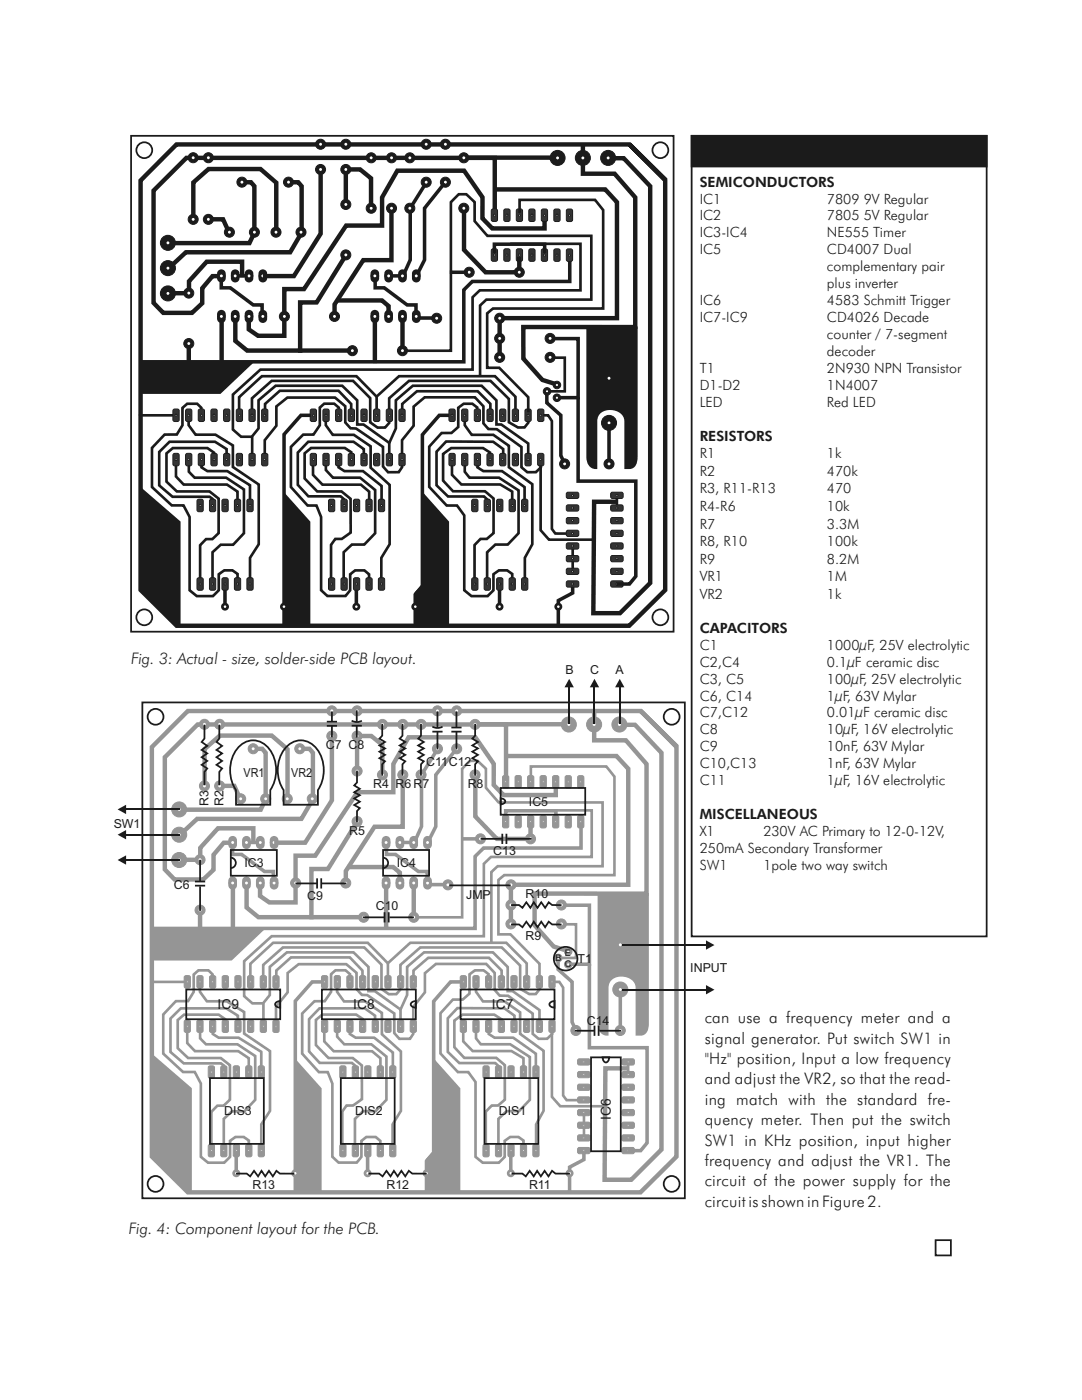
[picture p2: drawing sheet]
<svg xmlns="http://www.w3.org/2000/svg" width="216mm" height="279mm" viewBox="0 0 216 279" stroke-linecap="round" stroke-linejoin="round" font-family="sans-serif">
<defs><g id="words">
<g font-size="3.2" fill="#1f1a17">
<text x="26.2" y="132.4">Fig. 3: Actual - size, solder-side PCB layout.</text>
<text x="140.6" y="208.3">signal generator. Put switch SW1 in</text>
<text x="140.6" y="204.2">can use a frequency meter and a</text>
<text x="140.6" y="212.3">&quot;Hz&quot; position, Input a low frequency</text>
<text x="140.6" y="220.5">ing match with the standard fre-</text>
<text x="140.6" y="216.4">and adjust the VR2, so that the read-</text>
<text x="140.6" y="224.6">quency meter. Then put the switch</text>
<text x="140.6" y="232.7">frequency and adjust the VR1. The</text>
<text x="140.6" y="228.6">SW1 in KHz position, input higher</text>
<text x="140.6" y="236.8">circuit of the power supply for the</text>
<text x="140.6" y="240.9">circuit is shown in Figure 2.</text>
<text x="25.7" y="246.2">Fig. 4: Component layout for the PCB.</text>
</g>
<g font-size="2.8" fill="#1f1a17">
<text x="139.6" y="37.2">SEMICONDUCTORS</text>
<text x="139.6" y="40.6">IC1</text>
<text x="165" y="40.6">7809 9V Regular</text>
<text x="139.6" y="44">IC2</text>
<text x="139.6" y="47.4">IC3-IC4</text>
<text x="165" y="44">7805 5V Regular</text>
<text x="165" y="47.4">NE555 Timer</text>
<text x="139.6" y="50.8">IC5</text>
<text x="165" y="50.8">CD4007 Dual</text>
<text x="165" y="54.2">complementary pair</text>
<text x="165" y="57.5">plus inverter</text>
<text x="139.6" y="60.9">IC6</text>
<text x="139.6" y="64.3">IC7-IC9</text>
<text x="165" y="60.9">4583 Schmitt Trigger</text>
<text x="165" y="64.3">CD4026 Decade</text>
<text x="165" y="67.7">counter / 7-segment</text>
<text x="165" y="71.1">decoder</text>
<text x="139.6" y="74.4">T1</text>
<text x="139.6" y="77.8">D1-D2</text>
<text x="165" y="74.4">2N930 NPN Transistor</text>
<text x="165" y="77.8">1N4007</text>
<text x="139.6" y="81.2">LED</text>
<text x="165" y="81.2">Red LED</text>
<text x="139.6" y="88">RESISTORS</text>
<text x="139.6" y="91.5">R1</text>
<text x="139.6" y="95">R2</text>
<text x="165" y="91.5">1k</text>
<text x="165" y="95">470k</text>
<text x="139.6" y="98.5">R3, R11-R13</text>
<text x="139.6" y="102">R4-R6</text>
<text x="165" y="98.5">470</text>
<text x="165" y="102">10k</text>
<text x="139.6" y="105.5">R7</text>
<text x="165" y="105.5">3.3M</text>
<text x="139.6" y="109">R8, R10</text>
<text x="139.6" y="112.5">R9</text>
<text x="165" y="109">100k</text>
<text x="165" y="112.5">8.2M</text>
<text x="139.6" y="119.5">VR2</text>
<text x="139.6" y="116">VR1</text>
<text x="165" y="119.5">1k</text>
<text x="165" y="116">1M</text>
<text x="139.6" y="129.7">C1</text>
<text x="139.6" y="126.3">CAPACITORS</text>
<text x="165" y="129.7">1000µF, 25V electrolytic</text>
<text x="139.6" y="133">C2,C4</text>
<text x="139.6" y="136.4">C3, C5</text>
<text x="165" y="133">0.1µF ceramic disc</text>
<text x="165" y="136.4">100µF, 25V electrolytic</text>
<text x="139.6" y="139.8">C6, C14</text>
<text x="139.6" y="143.2">C7,C12</text>
<text x="165" y="139.8">1µF, 63V Mylar</text>
<text x="165" y="143.2">0.01µF ceramic disc</text>
<text x="139.6" y="146.6">C8</text>
<text x="139.6" y="150">C9</text>
<text x="165" y="146.6">10µF, 16V electrolytic</text>
<text x="165" y="150">10nF, 63V Mylar</text>
<text x="139.6" y="153.3">C10,C13</text>
<text x="165" y="153.3">1nF, 63V Mylar</text>
<text x="139.6" y="156.7">C11</text>
<text x="165" y="156.7">1µF, 16V electrolytic</text>
<text x="139.6" y="163.5">MISCELLANEOUS</text>
<text x="139.6" y="166.9">X1</text>
<text x="152.3" y="166.9">230V AC Primary to 12-0-12V,</text>
<text x="139.6" y="170.2">250mA Secondary Transformer</text>
<text x="139.6" y="173.6">SW1</text>
<text x="152.3" y="173.6">1pole two way switch</text>
</g>
<g font-size="2.7" fill="#1f1a17">
<text x="43.4" y="201.4">IC9</text>
<text x="70.5" y="201.4">IC8</text>
<text x="98.2" y="201.4">IC7</text>
<text x="121.9" y="223.5" transform="rotate(-90 121.9 223.5)">IC6</text>
</g>
<g font-size="2.5" fill="#1f1a17">
<text x="112.8" y="134.6">B</text>
<text x="117.8" y="134.6">C</text>
<text x="122.8" y="134.6">A</text>
<text x="65" y="149.5">C7 C8</text>
<text x="48.6" y="155.1">VR1</text>
<text x="58.1" y="155.1">VR2</text>
<text x="85.1" y="152.8">C11C12</text>
<text x="41.6" y="160.8" transform="rotate(-90 41.6 160.8)">R3</text>
<text x="44.6" y="160.8" transform="rotate(-90 44.6 160.8)">R2</text>
<text x="74.4" y="157.2">R4</text>
<text x="78.9" y="157.2">R6 R7</text>
<text x="93.3" y="157.3">R8</text>
<text x="105.5" y="160.8">IC5</text>
<text x="22.7" y="165.2">SW1</text>
<text x="69.7" y="166.7">R5</text>
<text x="48.8" y="173.1">IC3</text>
<text x="79.2" y="173.1">IC4</text>
<text x="98.4" y="170.6">C13</text>
<text x="34.7" y="177.4">C6</text>
<text x="61.3" y="179.6">C9</text>
<text x="93" y="179.5">JMP</text>
<text x="104.9" y="179.2">R10</text>
<text x="75" y="181.6">C10</text>
<text x="104.9" y="187.5">R9</text>
<text x="115.2" y="192.1">T1</text>
<text x="137.7" y="194.1">INPUT</text>
<text x="117.1" y="204.5">C14</text>
<text x="44.8" y="222.6">DIS3</text>
<text x="70.9" y="222.6">DIS2</text>
<text x="99.5" y="222.6">DIS1</text>
<text x="50.4" y="237.3">R13</text>
<text x="77.1" y="237.3">R12</text>
<text x="105.6" y="237.3">R11</text>
</g>
<g font-size="1.8" fill="#1f1a17">
<text x="110.8" y="191.8">B</text>
<text x="112.7" y="190.9">E</text>
<text x="112.7" y="193">C</text>
</g>
</g></defs>
<path d="M138 27.1h58.9v159.8h-58.9z" fill="none" stroke="#1f1a17" stroke-width=".35"/>
<g fill="#1f1a17" stroke="#1f1a17" stroke-width=".35">
<path d="M138 27.1h58.9v6.1h-58.9z" fill-rule="evenodd"/>
<path d="M117.2 65.3h9.9v25.9a1.86 1.86 0 0 1-2.3 2.2v-9.3a2.92 2.92 0 0 0-4.1-2.3 2.26 2.26 0 0 0-1.7 2.3v9.3a1.83 1.83 0 0 1-1.8-2.2z" fill-rule="evenodd"/>
<path d="M56.8 98.6l4.9 5.6v20.6h-4.9z" fill-rule="evenodd"/>
<path d="M84.4 98.6l5 5.6v20.6h-6.5v-6.5l1.5-1.8z" fill-rule="evenodd"/>
</g>
<path d="M122.1 31.6h2.4l5.2 5.6v79.1l-6 6.1h-5.3l.1-22.3h4.8M125.6 28.8l7.1 7.2v81.8l-7.1 7.1h-90.4l-7.1-7.2v-81.7l7.1-7.2h90.4l7.3 7.2" fill="none" stroke="#1f1a17" stroke-width=".88" stroke-linecap="butt"/>
<g fill="#fff" stroke="#1f1a17" stroke-width=".53">
<circle cx="44.9" cy="121.1" r=".52"/>
<circle cx="71.1" cy="121.1" r=".52"/>
<circle cx="99.7" cy="121.1" r=".52"/>
</g>
<g fill="none" stroke="#1f1a17" stroke-width=".53">
<path d="M27.7 82.9h7M35.1 92.2v2.9l1.6 1.6h8.6l2.1 1.4v2.1M37.6 83.5v1.4l1.4 1.9h4l3.5 2.1v4.3l5.1 3.5v11.9l-1.7 2.7v4.8M37.7 92.2v1.9l1.1 1.2h6.3l3.6 2.4v8.7l-2.2 2.3h-2.5l-1.6 1.5v5.7M40.2 82.4v-1l-.9-.8h-1.9l-1 .8v3.5l-1.1 1.8h-2.5l-2.5 2.7v7.8l4 3.7h2.3l1.2 2.3v14.6l1.5 1.2h3.2l1.2-1.2v-3.2l1-.8h1.7l1 .7v1.6M40.2 92.2v1.1l1.2 .7h3.9l4.6 2.8v3.5M42.7 91.2v-.8l-1.3-1h-6.9l-1.3 1.1v5.6l2.1 2h6.5l1.8 1.4v6.9l-1.2 1.2h-1.3l-1.2 1.2v7.1M45.2 91.1v-1.5l-2.3-1.4h-9.1l-2 2v6.7l2.6 2.2h7.4l.6 .5v.9M47.7 82.2v-2.9l4.6-4.2h18.8l4.1 4.1v3.1M62.5 92.3v2.5l1.8 1.9h7.7l1.7 1.4v2.1M65 83.5v1.4l1.4 1.9h4.2l3.4 2.3v4.2l3.7 3.5v11.8l-1.6 2.7v4.8M65 92.2v1.6l1.5 1.5h5.4l3 2.5v8.6l-2.2 2.3h-2.5l-1.6 1.5v5.7"/>
<path d="M67.6 92.2v1.1l1.1 .7h3.7l3.7 3v3.3M67.6 82.4v-1l-.9-.8h-2l-.9 .7v3.6l-1.2 1.8h-2.1l-2.5 2.5v8l3.4 3.7h1.7l1 2.3v14.6l1.2 1.1h3.6l1-1.1v-3.2l1-.8h1.8l.9 .8v1.5M70.1 91.2v-.9l-1.3-.9h-6.7l-1.3 1.1v5l2.5 2.6h4.8l1.9 1.5v6.7l-1.8 1.3h-1.3l-.8 1.1v7.2M72.6 91.1v-1.5l-2.1-1.4h-9l-2.1 2.1v6.5l2.1 2.3h6.5l.7 .6v.7"/>
</g>
<path d="M62.2 82.9h-2.2l-3.3 3.8v38.4M44.9 117.1v3.5" fill="none" stroke="#1f1a17" stroke-width=".71" stroke-linecap="butt"/>
<circle cx="56.7" cy="121.1" r=".52" fill="#fff" stroke="#1f1a17" stroke-width=".53"/>
<path d="M75.1 79.2l4.5-4.1h19.2l4.1 4.1v3.2M50.3 82.3v-2.8l3.9-3.5h16.2l3.5 3.4v4.9l1.4 1h1.5l.9-.9v-1M50.3 91.2v-4.1l1.3-1.6v-5.6l3.4-2.9h13.3l3 2.9v4.8h1.2l5.2 3.7v2.8M52.8 91.2v-3.3l2.3-2.9v-3.9l2.2-1.8h9.6l2 1.8v3.2l1.1 1.2h1l5.4 3.7v3.9l1 1.1h2.2l.6-1v-.8M52.9 82.4v-1.8l2.9-2.6h11.8l2.5 2.6v1.8M77.6 88.5l1.4-3v-5.6l3.4-2.9h13.7l3 2.9v4.8h.9l5.4 3.8v2.7M77.7 82.3v-2.8l3.9-3.5h16.3l3.6 3.6v4.7l1.9 1h1.3l.7-1v-.9M80.2 91.2v-3.3l2.3-2.9v-3.9l2.2-1.8h10.1l1.7 1.8v3.4l.9 1.1 1.7 .1 5 3.5v4.1l1.1 .9h1.7l1-.9v-.9M80.3 82.4v-1.8l2.9-2.5h12.1l2.5 2.5v1.8M95.2 82.4v-1.1l-.9-.7h-1.8l-1.1 .8v3.8l-1.3 1.2h-2l-2.5 2.7v8.1l3.5 3.7h2.1l1.4 2v14.9l1.5 1.2h3.2l1.2-1.2v-3.2l1-.8h1.7l1 .7v1.6" fill="none" stroke="#1f1a17" stroke-width=".53"/>
<path d="M89.8 82.9h-2.1l-3.4 3.9v30.2l-1.4 1.7v6.3" fill="none" stroke="#1f1a17" stroke-width=".71" stroke-linecap="butt"/>
<circle cx="82.9" cy="121.1" r=".52" fill="#fff" stroke="#1f1a17" stroke-width=".53"/>
<path d="M90.2 92.2v2.6l1.9 1.9h7.7l2.4 1.4v2.1M92.7 83.5v1.4l1.4 1.9h4.3l3.1 2.2v4.3l4.7 3.3v12l-1.5 2.7v4.8M92.7 92.2v1.9l1 1.2h5.9l3.9 2.6v8.5l-2.2 2.3h-2.5l-1.6 1.5v5.7M95.3 92.2v1.1l1.1 .7h3.8l4.5 3.2v3.1M97.8 91.2v-.9l-1.4-.9h-6.4l-1.6 1.2v5.3l2 2.1h6.4l1.7 1.5v6.9l-1.4 1.2h-1.2l-1.2 1.2v7.1M100.4 91.1v-1.5l-2-1.4-9.4-.1-1.9 2v6.7l2.3 2.3h7.2l.6 .6v.7M107.9 92v13.8l1.6 1.9h9M108.2 82.9h1.2l.7 1.1v21.6l.7 .9h2.8M123.1 99.1v1.9M114.3 109.3v4.3" fill="none" stroke="#1f1a17" stroke-width=".53"/>
<path d="M99.7 117.1v3.4M114.3 116.9v1.4l-2.9 1.6v5.2" fill="none" stroke="#1f1a17" stroke-width=".71" stroke-linecap="butt"/>
<circle cx="111.4" cy="121.1" r=".52" fill="#fff" stroke="#1f1a17" stroke-width=".53"/>
<path d="M71.1 117.1v3.4" fill="none" stroke="#1f1a17" stroke-width=".71" stroke-linecap="butt"/>
<path d="M49.3 115.5l.3-.2h.5l.4 .2v1.9l-.2 .3-.7 .1-.3-.2z" fill-rule="evenodd" fill="#383330" stroke="#1f1a17" stroke-width=".2"/>
<circle cx="49.9" cy="116.5" r=".2" fill="#fff" stroke="#1f1a17" stroke-width=".2"/>
<path d="M46.8 115.5a.75 .75 0 0 1 1-.1 .75 .75 0 0 1 .2 1v.7a.68 .68 0 0 1-.4 .7 .68 .68 0 0 1-.8-.2z" fill-rule="evenodd" fill="#383330" stroke="#1f1a17" stroke-width=".2"/>
<circle cx="47.4" cy="116.5" r=".2" fill="#fff" stroke="#1f1a17" stroke-width=".2"/>
<path d="M44.3 115.5a.75 .75 0 0 1 1-.1 .75 .75 0 0 1 .2 1v.7a.68 .68 0 0 1-.4 .7 .68 .68 0 0 1-.8-.2z" fill-rule="evenodd" fill="#383330" stroke="#1f1a17" stroke-width=".2"/>
<circle cx="44.9" cy="116.5" r=".2" fill="#fff" stroke="#1f1a17" stroke-width=".2"/>
<path d="M41.8 115.5a.75 .75 0 0 1 1-.1 .75 .75 0 0 1 .2 1v.7a.68 .68 0 0 1-.4 .7 .68 .68 0 0 1-.8-.2z" fill-rule="evenodd" fill="#383330" stroke="#1f1a17" stroke-width=".2"/>
<circle cx="42.4" cy="116.5" r=".2" fill="#fff" stroke="#1f1a17" stroke-width=".2"/>
<path d="M39.4 115.5l.3-.2h.5l.3 .2 .1 2-.2 .3h-.7l-.3-.2z" fill-rule="evenodd" fill="#383330" stroke="#1f1a17" stroke-width=".2"/>
<circle cx="39.9" cy="116.6" r=".2" fill="#fff" stroke="#1f1a17" stroke-width=".2"/>
<path d="M49.3 99.8l.3-.2h.5l.4 .2v2l-.2 .3h-.7l-.3-.2z" fill-rule="evenodd" fill="#383330" stroke="#1f1a17" stroke-width=".2"/>
<circle cx="49.9" cy="100.9" r=".2" fill="#fff" stroke="#1f1a17" stroke-width=".2"/>
<path d="M46.8 99.8a.75 .75 0 0 1 1-.1 .75 .75 0 0 1 .2 1v.7a.68 .68 0 0 1-.4 .7 .68 .68 0 0 1-.8-.2z" fill-rule="evenodd" fill="#383330" stroke="#1f1a17" stroke-width=".2"/>
<circle cx="47.4" cy="100.9" r=".2" fill="#fff" stroke="#1f1a17" stroke-width=".2"/>
<path d="M44.3 99.8a.75 .75 0 0 1 1-.1 .75 .75 0 0 1 .2 1v.7a.68 .68 0 0 1-.4 .7 .68 .68 0 0 1-.8-.2z" fill-rule="evenodd" fill="#383330" stroke="#1f1a17" stroke-width=".2"/>
<circle cx="44.9" cy="100.9" r=".2" fill="#fff" stroke="#1f1a17" stroke-width=".2"/>
<path d="M41.8 99.8a.75 .75 0 0 1 1-.1 .75 .75 0 0 1 .2 1v.7a.68 .68 0 0 1-.4 .7 .68 .68 0 0 1-.8-.1z" fill-rule="evenodd" fill="#383330" stroke="#1f1a17" stroke-width=".2"/>
<circle cx="42.4" cy="100.9" r=".2" fill="#fff" stroke="#1f1a17" stroke-width=".2"/>
<path d="M39.4 99.8l.3-.2h.5l.3 .2 .1 2-.2 .3h-.7l-.3-.1z" fill-rule="evenodd" fill="#383330" stroke="#1f1a17" stroke-width=".2"/>
<circle cx="39.9" cy="100.9" r=".2" fill="#fff" stroke="#1f1a17" stroke-width=".2"/>
<path d="M75.6 115.5l.3-.2h.5l.3 .2 .1 1.9-.2 .3-.7 .1-.3-.2z" fill-rule="evenodd" fill="#383330" stroke="#1f1a17" stroke-width=".2"/>
<circle cx="76.1" cy="116.5" r=".2" fill="#fff" stroke="#1f1a17" stroke-width=".2"/>
<path d="M73.1 115.5a.75 .75 0 0 1 1-.1 .75 .75 0 0 1 .2 1v.7a.68 .68 0 0 1-.4 .7 .68 .68 0 0 1-.8-.2z" fill-rule="evenodd" fill="#383330" stroke="#1f1a17" stroke-width=".2"/>
<circle cx="73.6" cy="116.5" r=".2" fill="#fff" stroke="#1f1a17" stroke-width=".2"/>
<path d="M70.6 115.5a.75 .75 0 0 1 1-.1 .75 .75 0 0 1 .2 1v.7a.68 .68 0 0 1-.4 .7 .68 .68 0 0 1-.8-.2z" fill-rule="evenodd" fill="#383330" stroke="#1f1a17" stroke-width=".2"/>
<circle cx="71.2" cy="116.5" r=".2" fill="#fff" stroke="#1f1a17" stroke-width=".2"/>
<path d="M68.1 115.5a.75 .75 0 0 1 1-.1 .75 .75 0 0 1 .2 1v.7a.68 .68 0 0 1-.4 .7 .68 .68 0 0 1-.8-.2z" fill-rule="evenodd" fill="#383330" stroke="#1f1a17" stroke-width=".2"/>
<circle cx="68.7" cy="116.5" r=".2" fill="#fff" stroke="#1f1a17" stroke-width=".2"/>
<path d="M65.6 115.5l.3-.2h.5l.3 .2 .1 2-.2 .3h-.7l-.3-.2z" fill-rule="evenodd" fill="#383330" stroke="#1f1a17" stroke-width=".2"/>
<circle cx="66.2" cy="116.6" r=".2" fill="#fff" stroke="#1f1a17" stroke-width=".2"/>
<path d="M75.6 99.8l.3-.2h.5l.3 .2 .1 2-.2 .3h-.7l-.3-.2z" fill-rule="evenodd" fill="#383330" stroke="#1f1a17" stroke-width=".2"/>
<circle cx="76.1" cy="100.9" r=".2" fill="#fff" stroke="#1f1a17" stroke-width=".2"/>
<path d="M73.1 99.8a.75 .75 0 0 1 1-.1 .75 .75 0 0 1 .2 1v.7a.68 .68 0 0 1-.4 .7 .68 .68 0 0 1-.8-.2z" fill-rule="evenodd" fill="#383330" stroke="#1f1a17" stroke-width=".2"/>
<circle cx="73.6" cy="100.9" r=".2" fill="#fff" stroke="#1f1a17" stroke-width=".2"/>
<path d="M70.6 99.8a.75 .75 0 0 1 1-.1 .75 .75 0 0 1 .2 1v.7a.68 .68 0 0 1-.4 .7 .68 .68 0 0 1-.8-.2z" fill-rule="evenodd" fill="#383330" stroke="#1f1a17" stroke-width=".2"/>
<circle cx="71.2" cy="100.9" r=".2" fill="#fff" stroke="#1f1a17" stroke-width=".2"/>
<path d="M68.1 99.8a.75 .75 0 0 1 1-.1 .75 .75 0 0 1 .2 1v.7a.68 .68 0 0 1-.4 .7 .68 .68 0 0 1-.8-.1z" fill-rule="evenodd" fill="#383330" stroke="#1f1a17" stroke-width=".2"/>
<circle cx="68.7" cy="100.9" r=".2" fill="#fff" stroke="#1f1a17" stroke-width=".2"/>
<path d="M65.6 99.8l.3-.2h.5l.3 .2 .1 2-.2 .3h-.7l-.3-.1z" fill-rule="evenodd" fill="#383330" stroke="#1f1a17" stroke-width=".2"/>
<circle cx="66.2" cy="100.9" r=".2" fill="#fff" stroke="#1f1a17" stroke-width=".2"/>
<path d="M104.1 115.5l.3-.2h.5l.4 .2v1.9l-.2 .3-.7 .1-.3-.2z" fill-rule="evenodd" fill="#383330" stroke="#1f1a17" stroke-width=".2"/>
<circle cx="104.7" cy="116.5" r=".2" fill="#fff" stroke="#1f1a17" stroke-width=".2"/>
<path d="M101.6 115.5a.75 .75 0 0 1 1-.1 .75 .75 0 0 1 .2 1v.7a.68 .68 0 0 1-.4 .7 .68 .68 0 0 1-.8-.2z" fill-rule="evenodd" fill="#383330" stroke="#1f1a17" stroke-width=".2"/>
<circle cx="102.2" cy="116.5" r=".2" fill="#fff" stroke="#1f1a17" stroke-width=".2"/>
<path d="M99.1 115.5a.75 .75 0 0 1 1-.1 .75 .75 0 0 1 .2 1v.7a.68 .68 0 0 1-.4 .7 .68 .68 0 0 1-.8-.2z" fill-rule="evenodd" fill="#383330" stroke="#1f1a17" stroke-width=".2"/>
<circle cx="99.7" cy="116.5" r=".2" fill="#fff" stroke="#1f1a17" stroke-width=".2"/>
<path d="M96.7 115.5a.75 .75 0 0 1 1-.1 .75 .75 0 0 1 .2 1v.7a.68 .68 0 0 1-.4 .7 .68 .68 0 0 1-.8-.2z" fill-rule="evenodd" fill="#383330" stroke="#1f1a17" stroke-width=".2"/>
<circle cx="97.2" cy="116.5" r=".2" fill="#fff" stroke="#1f1a17" stroke-width=".2"/>
<path d="M94.2 115.5l.3-.2h.5l.3 .2 .1 2-.2 .3h-.7l-.3-.2z" fill-rule="evenodd" fill="#383330" stroke="#1f1a17" stroke-width=".2"/>
<circle cx="94.7" cy="116.6" r=".2" fill="#fff" stroke="#1f1a17" stroke-width=".2"/>
<path d="M104.1 99.8l.3-.2h.5l.4 .2v2l-.2 .3h-.7l-.3-.2z" fill-rule="evenodd" fill="#383330" stroke="#1f1a17" stroke-width=".2"/>
<circle cx="104.7" cy="100.9" r=".2" fill="#fff" stroke="#1f1a17" stroke-width=".2"/>
<path d="M101.6 99.8a.75 .75 0 0 1 1-.1 .75 .75 0 0 1 .2 1v.7a.68 .68 0 0 1-.4 .7 .68 .68 0 0 1-.8-.2z" fill-rule="evenodd" fill="#383330" stroke="#1f1a17" stroke-width=".2"/>
<circle cx="102.2" cy="100.9" r=".2" fill="#fff" stroke="#1f1a17" stroke-width=".2"/>
<path d="M99.1 99.8a.75 .75 0 0 1 1-.1 .75 .75 0 0 1 .2 1v.7a.68 .68 0 0 1-.4 .7 .68 .68 0 0 1-.8-.2z" fill-rule="evenodd" fill="#383330" stroke="#1f1a17" stroke-width=".2"/>
<circle cx="99.7" cy="100.9" r=".2" fill="#fff" stroke="#1f1a17" stroke-width=".2"/>
<path d="M96.7 99.8a.75 .75 0 0 1 1-.1 .75 .75 0 0 1 .2 1v.7a.68 .68 0 0 1-.4 .7 .68 .68 0 0 1-.8-.1z" fill-rule="evenodd" fill="#383330" stroke="#1f1a17" stroke-width=".2"/>
<circle cx="97.2" cy="100.9" r=".2" fill="#fff" stroke="#1f1a17" stroke-width=".2"/>
<path d="M94.2 99.8l.3-.2h.5l.3 .2 .1 2-.2 .3h-.7l-.3-.1z" fill-rule="evenodd" fill="#383330" stroke="#1f1a17" stroke-width=".2"/>
<circle cx="94.7" cy="100.9" r=".2" fill="#fff" stroke="#1f1a17" stroke-width=".2"/>
<path d="M52.2 90.6l.4-.1h.5l.3 .1v2l-.1 .3-.7 .1-.4-.2z" fill-rule="evenodd" fill="#383330" stroke="#1f1a17" stroke-width=".2"/>
<circle cx="52.8" cy="91.7" r=".2" fill="#fff" stroke="#1f1a17" stroke-width=".2"/>
<path d="M49.7 90.6a.75 .75 0 0 1 1 0 .75 .75 0 0 1 .2 .9v.8a.68 .68 0 0 1-.4 .7 .68 .68 0 0 1-.8-.2z" fill-rule="evenodd" fill="#383330" stroke="#1f1a17" stroke-width=".2"/>
<circle cx="50.3" cy="91.7" r=".2" fill="#fff" stroke="#1f1a17" stroke-width=".2"/>
<path d="M47.2 90.6a.75 .75 0 0 1 1 0 .75 .75 0 0 1 .2 .9v.8a.68 .68 0 0 1-.4 .7 .68 .68 0 0 1-.8-.2z" fill-rule="evenodd" fill="#383330" stroke="#1f1a17" stroke-width=".2"/>
<circle cx="47.8" cy="91.7" r=".2" fill="#fff" stroke="#1f1a17" stroke-width=".2"/>
<path d="M44.7 90.6a.75 .75 0 0 1 1 0 .75 .75 0 0 1 .2 .9v.8a.68 .68 0 0 1-.4 .7 .68 .68 0 0 1-.8-.2z" fill-rule="evenodd" fill="#383330" stroke="#1f1a17" stroke-width=".2"/>
<circle cx="45.2" cy="91.7" r=".2" fill="#fff" stroke="#1f1a17" stroke-width=".2"/>
<path d="M42.1 90.6a.75 .75 0 0 1 1 0 .75 .75 0 0 1 .2 .9v.8a.68 .68 0 0 1-.4 .7 .68 .68 0 0 1-.8-.2z" fill-rule="evenodd" fill="#383330" stroke="#1f1a17" stroke-width=".2"/>
<circle cx="42.7" cy="91.7" r=".2" fill="#fff" stroke="#1f1a17" stroke-width=".2"/>
<path d="M39.6 90.6a.75 .75 0 0 1 1 0 .75 .75 0 0 1 .2 .9v.8a.68 .68 0 0 1-.4 .7 .68 .68 0 0 1-.8-.2z" fill-rule="evenodd" fill="#383330" stroke="#1f1a17" stroke-width=".2"/>
<circle cx="40.2" cy="91.7" r=".2" fill="#fff" stroke="#1f1a17" stroke-width=".2"/>
<path d="M37.1 90.6a.75 .75 0 0 1 1 0 .75 .75 0 0 1 .2 .9v.8a.68 .68 0 0 1-.4 .7 .68 .68 0 0 1-.8-.2z" fill-rule="evenodd" fill="#383330" stroke="#1f1a17" stroke-width=".2"/>
<circle cx="37.7" cy="91.7" r=".2" fill="#fff" stroke="#1f1a17" stroke-width=".2"/>
<path d="M34.6 90.6l.3-.1h.5l.3 .1 .1 2-.2 .3-.7 .1-.3-.2z" fill-rule="evenodd" fill="#383330" stroke="#1f1a17" stroke-width=".2"/>
<circle cx="35.1" cy="91.7" r=".2" fill="#fff" stroke="#1f1a17" stroke-width=".2"/>
<path d="M52.2 81.8l.4-.2h.5l.3 .2v2l-.1 .3h-.7l-.4-.1z" fill-rule="evenodd" fill="#383330" stroke="#1f1a17" stroke-width=".2"/>
<circle cx="52.8" cy="82.9" r=".2" fill="#fff" stroke="#1f1a17" stroke-width=".2"/>
<path d="M49.7 81.8a.75 .75 0 0 1 1-.1 .75 .75 0 0 1 .2 1v.7a.68 .68 0 0 1-.4 .7 .68 .68 0 0 1-.8-.1z" fill-rule="evenodd" fill="#383330" stroke="#1f1a17" stroke-width=".2"/>
<circle cx="50.3" cy="82.9" r=".2" fill="#fff" stroke="#1f1a17" stroke-width=".2"/>
<path d="M47.2 81.8a.75 .75 0 0 1 1-.1 .75 .75 0 0 1 .2 1v.7a.68 .68 0 0 1-.4 .7 .68 .68 0 0 1-.8-.1z" fill-rule="evenodd" fill="#383330" stroke="#1f1a17" stroke-width=".2"/>
<circle cx="47.8" cy="82.9" r=".2" fill="#fff" stroke="#1f1a17" stroke-width=".2"/>
<path d="M44.7 81.8a.75 .75 0 0 1 1-.1 .75 .75 0 0 1 .2 1v.7a.68 .68 0 0 1-.4 .7 .68 .68 0 0 1-.8-.1z" fill-rule="evenodd" fill="#383330" stroke="#1f1a17" stroke-width=".2"/>
<circle cx="45.2" cy="82.9" r=".2" fill="#fff" stroke="#1f1a17" stroke-width=".2"/>
<path d="M42.1 81.8a.75 .75 0 0 1 1-.1 .75 .75 0 0 1 .2 1v.7a.68 .68 0 0 1-.4 .7 .68 .68 0 0 1-.8-.1z" fill-rule="evenodd" fill="#383330" stroke="#1f1a17" stroke-width=".2"/>
<circle cx="42.7" cy="82.9" r=".2" fill="#fff" stroke="#1f1a17" stroke-width=".2"/>
<path d="M39.6 81.8a.75 .75 0 0 1 1-.1 .75 .75 0 0 1 .2 1v.7a.68 .68 0 0 1-.4 .7 .68 .68 0 0 1-.8-.1z" fill-rule="evenodd" fill="#383330" stroke="#1f1a17" stroke-width=".2"/>
<circle cx="40.2" cy="82.9" r=".2" fill="#fff" stroke="#1f1a17" stroke-width=".2"/>
<path d="M37.1 81.8a.75 .75 0 0 1 1-.1 .75 .75 0 0 1 .2 1v.7a.68 .68 0 0 1-.4 .7 .68 .68 0 0 1-.8-.1z" fill-rule="evenodd" fill="#383330" stroke="#1f1a17" stroke-width=".2"/>
<circle cx="37.7" cy="82.9" r=".2" fill="#fff" stroke="#1f1a17" stroke-width=".2"/>
<path d="M34.6 81.8l.3-.2h.5l.3 .2 .1 2-.2 .3h-.7l-.3-.1z" fill-rule="evenodd" fill="#383330" stroke="#1f1a17" stroke-width=".2"/>
<circle cx="35.1" cy="82.9" r=".2" fill="#fff" stroke="#1f1a17" stroke-width=".2"/>
<path d="M79.6 90.6l.4-.1h.5l.3 .1v2l-.1 .3-.7 .1-.4-.2z" fill-rule="evenodd" fill="#383330" stroke="#1f1a17" stroke-width=".2"/>
<circle cx="80.2" cy="91.7" r=".2" fill="#fff" stroke="#1f1a17" stroke-width=".2"/>
<path d="M77.1 90.6a.75 .75 0 0 1 1 0 .75 .75 0 0 1 .2 .9v.8a.68 .68 0 0 1-.4 .7 .68 .68 0 0 1-.8-.2z" fill-rule="evenodd" fill="#383330" stroke="#1f1a17" stroke-width=".2"/>
<circle cx="77.7" cy="91.7" r=".2" fill="#fff" stroke="#1f1a17" stroke-width=".2"/>
<path d="M74.6 90.6a.75 .75 0 0 1 1 0 .75 .75 0 0 1 .2 .9v.8a.68 .68 0 0 1-.4 .7 .68 .68 0 0 1-.8-.2z" fill-rule="evenodd" fill="#383330" stroke="#1f1a17" stroke-width=".2"/>
<circle cx="75.2" cy="91.7" r=".2" fill="#fff" stroke="#1f1a17" stroke-width=".2"/>
<path d="M72.1 90.6a.75 .75 0 0 1 1 0 .75 .75 0 0 1 .2 .9v.8a.68 .68 0 0 1-.4 .7 .68 .68 0 0 1-.8-.2z" fill-rule="evenodd" fill="#383330" stroke="#1f1a17" stroke-width=".2"/>
<circle cx="72.6" cy="91.7" r=".2" fill="#fff" stroke="#1f1a17" stroke-width=".2"/>
<path d="M69.5 90.6a.75 .75 0 0 1 1 0 .75 .75 0 0 1 .2 .9v.8a.68 .68 0 0 1-.4 .7 .68 .68 0 0 1-.8-.2z" fill-rule="evenodd" fill="#383330" stroke="#1f1a17" stroke-width=".2"/>
<circle cx="70.1" cy="91.7" r=".2" fill="#fff" stroke="#1f1a17" stroke-width=".2"/>
<path d="M67 90.6a.75 .75 0 0 1 1 0 .75 .75 0 0 1 .2 .9v.8a.68 .68 0 0 1-.4 .7 .68 .68 0 0 1-.8-.2z" fill-rule="evenodd" fill="#383330" stroke="#1f1a17" stroke-width=".2"/>
<circle cx="67.6" cy="91.7" r=".2" fill="#fff" stroke="#1f1a17" stroke-width=".2"/>
<path d="M64.5 90.6a.75 .75 0 0 1 1 0 .75 .75 0 0 1 .2 .9v.8a.68 .68 0 0 1-.4 .7 .68 .68 0 0 1-.8-.2z" fill-rule="evenodd" fill="#383330" stroke="#1f1a17" stroke-width=".2"/>
<circle cx="65.1" cy="91.7" r=".2" fill="#fff" stroke="#1f1a17" stroke-width=".2"/>
<path d="M62 90.6l.3-.1h.5l.3 .1 .1 2-.2 .3-.7 .1-.3-.2z" fill-rule="evenodd" fill="#383330" stroke="#1f1a17" stroke-width=".2"/>
<circle cx="62.5" cy="91.7" r=".2" fill="#fff" stroke="#1f1a17" stroke-width=".2"/>
<path d="M79.6 81.8l.4-.2h.5l.3 .2v2l-.1 .3h-.7l-.4-.1z" fill-rule="evenodd" fill="#383330" stroke="#1f1a17" stroke-width=".2"/>
<circle cx="80.2" cy="82.9" r=".2" fill="#fff" stroke="#1f1a17" stroke-width=".2"/>
<path d="M77.1 81.8a.75 .75 0 0 1 1-.1 .75 .75 0 0 1 .2 1v.7a.68 .68 0 0 1-.4 .7 .68 .68 0 0 1-.8-.1z" fill-rule="evenodd" fill="#383330" stroke="#1f1a17" stroke-width=".2"/>
<circle cx="77.7" cy="82.9" r=".2" fill="#fff" stroke="#1f1a17" stroke-width=".2"/>
<path d="M74.6 81.8a.75 .75 0 0 1 1-.1 .75 .75 0 0 1 .2 1v.7a.68 .68 0 0 1-.4 .7 .68 .68 0 0 1-.8-.1z" fill-rule="evenodd" fill="#383330" stroke="#1f1a17" stroke-width=".2"/>
<circle cx="75.2" cy="82.9" r=".2" fill="#fff" stroke="#1f1a17" stroke-width=".2"/>
<path d="M72.1 81.8a.75 .75 0 0 1 1-.1 .75 .75 0 0 1 .2 1v.7a.68 .68 0 0 1-.4 .7 .68 .68 0 0 1-.8-.1z" fill-rule="evenodd" fill="#383330" stroke="#1f1a17" stroke-width=".2"/>
<circle cx="72.6" cy="82.9" r=".2" fill="#fff" stroke="#1f1a17" stroke-width=".2"/>
<path d="M69.5 81.8a.75 .75 0 0 1 1-.1 .75 .75 0 0 1 .2 1v.7a.68 .68 0 0 1-.4 .7 .68 .68 0 0 1-.8-.1z" fill-rule="evenodd" fill="#383330" stroke="#1f1a17" stroke-width=".2"/>
<circle cx="70.1" cy="82.9" r=".2" fill="#fff" stroke="#1f1a17" stroke-width=".2"/>
<path d="M67 81.8a.75 .75 0 0 1 1-.1 .75 .75 0 0 1 .2 1v.7a.68 .68 0 0 1-.4 .7 .68 .68 0 0 1-.8-.1z" fill-rule="evenodd" fill="#383330" stroke="#1f1a17" stroke-width=".2"/>
<circle cx="67.6" cy="82.9" r=".2" fill="#fff" stroke="#1f1a17" stroke-width=".2"/>
<path d="M64.5 81.8a.75 .75 0 0 1 1-.1 .75 .75 0 0 1 .2 1v.7a.68 .68 0 0 1-.4 .7 .68 .68 0 0 1-.8-.1z" fill-rule="evenodd" fill="#383330" stroke="#1f1a17" stroke-width=".2"/>
<circle cx="65.1" cy="82.9" r=".2" fill="#fff" stroke="#1f1a17" stroke-width=".2"/>
<path d="M62 81.8l.3-.2h.5l.3 .2 .1 2-.2 .3h-.7l-.3-.1z" fill-rule="evenodd" fill="#383330" stroke="#1f1a17" stroke-width=".2"/>
<circle cx="62.5" cy="82.9" r=".2" fill="#fff" stroke="#1f1a17" stroke-width=".2"/>
<path d="M107.3 90.6l.3-.1h.6l.3 .1v2l-.2 .3-.7 .1-.3-.2z" fill-rule="evenodd" fill="#383330" stroke="#1f1a17" stroke-width=".2"/>
<circle cx="107.9" cy="91.7" r=".2" fill="#fff" stroke="#1f1a17" stroke-width=".2"/>
<path d="M104.8 90.6a.75 .75 0 0 1 1 0 .75 .75 0 0 1 .2 .9v.8a.68 .68 0 0 1-.4 .7 .68 .68 0 0 1-.8-.2z" fill-rule="evenodd" fill="#383330" stroke="#1f1a17" stroke-width=".2"/>
<circle cx="105.4" cy="91.7" r=".2" fill="#fff" stroke="#1f1a17" stroke-width=".2"/>
<path d="M102.3 90.6a.75 .75 0 0 1 1 0 .75 .75 0 0 1 .2 .9v.8a.68 .68 0 0 1-.4 .7 .68 .68 0 0 1-.8-.2z" fill-rule="evenodd" fill="#383330" stroke="#1f1a17" stroke-width=".2"/>
<circle cx="102.8" cy="91.7" r=".2" fill="#fff" stroke="#1f1a17" stroke-width=".2"/>
<path d="M99.7 90.6a.75 .75 0 0 1 1 0 .75 .75 0 0 1 .2 .9v.8a.68 .68 0 0 1-.4 .7 .68 .68 0 0 1-.8-.2z" fill-rule="evenodd" fill="#383330" stroke="#1f1a17" stroke-width=".2"/>
<circle cx="100.3" cy="91.7" r=".2" fill="#fff" stroke="#1f1a17" stroke-width=".2"/>
<path d="M97.2 90.6a.75 .75 0 0 1 1 0 .75 .75 0 0 1 .2 .9v.8a.68 .68 0 0 1-.4 .7 .68 .68 0 0 1-.8-.2z" fill-rule="evenodd" fill="#383330" stroke="#1f1a17" stroke-width=".2"/>
<circle cx="97.8" cy="91.7" r=".2" fill="#fff" stroke="#1f1a17" stroke-width=".2"/>
<path d="M94.7 90.6a.75 .75 0 0 1 1 0 .75 .75 0 0 1 .2 .9v.8a.68 .68 0 0 1-.4 .7 .68 .68 0 0 1-.8-.2z" fill-rule="evenodd" fill="#383330" stroke="#1f1a17" stroke-width=".2"/>
<circle cx="95.3" cy="91.7" r=".2" fill="#fff" stroke="#1f1a17" stroke-width=".2"/>
<path d="M92.2 90.6a.75 .75 0 0 1 1 0 .75 .75 0 0 1 .2 .9v.8a.68 .68 0 0 1-.4 .7 .68 .68 0 0 1-.8-.2z" fill-rule="evenodd" fill="#383330" stroke="#1f1a17" stroke-width=".2"/>
<circle cx="92.7" cy="91.7" r=".2" fill="#fff" stroke="#1f1a17" stroke-width=".2"/>
<path d="M89.6 90.6l.4-.1h.5l.3 .1v2l-.2 .3-.6 .1-.4-.2z" fill-rule="evenodd" fill="#383330" stroke="#1f1a17" stroke-width=".2"/>
<circle cx="90.2" cy="91.7" r=".2" fill="#fff" stroke="#1f1a17" stroke-width=".2"/>
<path d="M107.3 81.8l.3-.2h.6l.3 .2v2l-.2 .3h-.7l-.3-.1z" fill-rule="evenodd" fill="#383330" stroke="#1f1a17" stroke-width=".2"/>
<circle cx="107.9" cy="82.9" r=".2" fill="#fff" stroke="#1f1a17" stroke-width=".2"/>
<path d="M104.8 81.8a.75 .75 0 0 1 1-.1 .75 .75 0 0 1 .2 1v.7a.68 .68 0 0 1-.4 .7 .68 .68 0 0 1-.8-.1z" fill-rule="evenodd" fill="#383330" stroke="#1f1a17" stroke-width=".2"/>
<circle cx="105.4" cy="82.9" r=".2" fill="#fff" stroke="#1f1a17" stroke-width=".2"/>
<path d="M102.3 81.8a.75 .75 0 0 1 1-.1 .75 .75 0 0 1 .2 1v.7a.68 .68 0 0 1-.4 .7 .68 .68 0 0 1-.8-.1z" fill-rule="evenodd" fill="#383330" stroke="#1f1a17" stroke-width=".2"/>
<circle cx="102.8" cy="82.9" r=".2" fill="#fff" stroke="#1f1a17" stroke-width=".2"/>
<path d="M99.7 81.8a.75 .75 0 0 1 1-.1 .75 .75 0 0 1 .2 1v.7a.68 .68 0 0 1-.4 .7 .68 .68 0 0 1-.8-.1z" fill-rule="evenodd" fill="#383330" stroke="#1f1a17" stroke-width=".2"/>
<circle cx="100.3" cy="82.9" r=".2" fill="#fff" stroke="#1f1a17" stroke-width=".2"/>
<path d="M97.2 81.8a.75 .75 0 0 1 1-.1 .75 .75 0 0 1 .2 1v.7a.68 .68 0 0 1-.4 .7 .68 .68 0 0 1-.8-.1z" fill-rule="evenodd" fill="#383330" stroke="#1f1a17" stroke-width=".2"/>
<circle cx="97.8" cy="82.9" r=".2" fill="#fff" stroke="#1f1a17" stroke-width=".2"/>
<path d="M94.7 81.8a.75 .75 0 0 1 1-.1 .75 .75 0 0 1 .2 1v.7a.68 .68 0 0 1-.4 .7 .68 .68 0 0 1-.8-.1z" fill-rule="evenodd" fill="#383330" stroke="#1f1a17" stroke-width=".2"/>
<circle cx="95.3" cy="82.9" r=".2" fill="#fff" stroke="#1f1a17" stroke-width=".2"/>
<path d="M92.2 81.8a.75 .75 0 0 1 1-.1 .75 .75 0 0 1 .2 1v.7a.68 .68 0 0 1-.4 .7 .68 .68 0 0 1-.8-.1z" fill-rule="evenodd" fill="#383330" stroke="#1f1a17" stroke-width=".2"/>
<circle cx="92.7" cy="82.9" r=".2" fill="#fff" stroke="#1f1a17" stroke-width=".2"/>
<path d="M89.6 81.8l.4-.2h.5l.3 .2v2l-.2 .3h-.6l-.4-.1z" fill-rule="evenodd" fill="#383330" stroke="#1f1a17" stroke-width=".2"/>
<circle cx="90.2" cy="82.9" r=".2" fill="#fff" stroke="#1f1a17" stroke-width=".2"/>
<path d="M122 98.3h2.2l.1 .3v.7l-.3 .2-2-.1-.2-.3v-.5z" fill-rule="evenodd" fill="#383330" stroke="#1f1a17" stroke-width=".2"/>
<circle cx="123.1" cy="98.9" r=".2" fill="#fff" stroke="#1f1a17" stroke-width=".2"/>
<path d="M122 100.8h1.6a.68 .68 0 0 1 .8 .4 .68 .68 0 0 1-.2 .8h-1.6a.68 .68 0 0 1-.8-.4 .68 .68 0 0 1 .2-.8z" fill-rule="evenodd" fill="#383330" stroke="#1f1a17" stroke-width=".2"/>
<circle cx="123.1" cy="101.4" r=".2" fill="#fff" stroke="#1f1a17" stroke-width=".2"/>
<path d="M122 103.3h1.6a.68 .68 0 0 1 .8 .4 .68 .68 0 0 1-.2 .8h-1.6a.68 .68 0 0 1-.8-.4 .68 .68 0 0 1 .2-.8z" fill-rule="evenodd" fill="#383330" stroke="#1f1a17" stroke-width=".2"/>
<circle cx="123.1" cy="103.9" r=".2" fill="#fff" stroke="#1f1a17" stroke-width=".2"/>
<path d="M122 105.9l1.6-.1a.68 .68 0 0 1 .8 .4 .68 .68 0 0 1-.2 .8l-1.6 .1a.68 .68 0 0 1-.8-.4 .68 .68 0 0 1 .2-.8z" fill-rule="evenodd" fill="#383330" stroke="#1f1a17" stroke-width=".2"/>
<circle cx="123.1" cy="106.4" r=".2" fill="#fff" stroke="#1f1a17" stroke-width=".2"/>
<path d="M122 108.4l1.6-.1a.68 .68 0 0 1 .8 .4 .68 .68 0 0 1-.2 .8l-1.6 .1a.68 .68 0 0 1-.8-.4 .68 .68 0 0 1 .2-.8z" fill-rule="evenodd" fill="#383330" stroke="#1f1a17" stroke-width=".2"/>
<circle cx="123.1" cy="109" r=".2" fill="#fff" stroke="#1f1a17" stroke-width=".2"/>
<path d="M122 110.9h1.6a.68 .68 0 0 1 .8 .4 .68 .68 0 0 1-.2 .8h-1.6a.68 .68 0 0 1-.8-.4 .68 .68 0 0 1 .2-.8z" fill-rule="evenodd" fill="#383330" stroke="#1f1a17" stroke-width=".2"/>
<circle cx="123.1" cy="111.5" r=".2" fill="#fff" stroke="#1f1a17" stroke-width=".2"/>
<path d="M122 113.4h1.6a.68 .68 0 0 1 .8 .4 .68 .68 0 0 1-.2 .8h-1.6a.68 .68 0 0 1-.8-.4 .68 .68 0 0 1 .2-.8z" fill-rule="evenodd" fill="#383330" stroke="#1f1a17" stroke-width=".2"/>
<circle cx="123.1" cy="114" r=".2" fill="#fff" stroke="#1f1a17" stroke-width=".2"/>
<path d="M122 116h2.2l.1 .3v.7l-.3 .2-2-.1-.2-.3v-.5z" fill-rule="evenodd" fill="#383330" stroke="#1f1a17" stroke-width=".2"/>
<circle cx="123.1" cy="116.5" r=".2" fill="#fff" stroke="#1f1a17" stroke-width=".2"/>
<path d="M113.2 98.3h2.1l.2 .3-.1 .7-.3 .2-1.9-.1-.2-.3v-.5z" fill-rule="evenodd" fill="#383330" stroke="#1f1a17" stroke-width=".2"/>
<circle cx="114.2" cy="98.9" r=".2" fill="#fff" stroke="#1f1a17" stroke-width=".2"/>
<path d="M113.2 100.8h1.6a.68 .68 0 0 1 .7 .4 .68 .68 0 0 1-.2 .8h-1.6a.68 .68 0 0 1-.7-.4 .68 .68 0 0 1 .2-.8z" fill-rule="evenodd" fill="#383330" stroke="#1f1a17" stroke-width=".2"/>
<circle cx="114.2" cy="101.4" r=".2" fill="#fff" stroke="#1f1a17" stroke-width=".2"/>
<path d="M113.2 103.3h1.6a.68 .68 0 0 1 .7 .4 .68 .68 0 0 1-.2 .8h-1.6a.68 .68 0 0 1-.7-.4 .68 .68 0 0 1 .2-.8z" fill-rule="evenodd" fill="#383330" stroke="#1f1a17" stroke-width=".2"/>
<circle cx="114.2" cy="103.9" r=".2" fill="#fff" stroke="#1f1a17" stroke-width=".2"/>
<path d="M113.2 105.9l1.6-.1a.68 .68 0 0 1 .7 .4 .68 .68 0 0 1-.2 .8l-1.6 .1a.68 .68 0 0 1-.7-.4 .68 .68 0 0 1 .2-.8z" fill-rule="evenodd" fill="#383330" stroke="#1f1a17" stroke-width=".2"/>
<circle cx="114.2" cy="106.4" r=".2" fill="#fff" stroke="#1f1a17" stroke-width=".2"/>
<path d="M113.2 108.4l1.6-.1a.68 .68 0 0 1 .7 .4 .68 .68 0 0 1-.2 .8l-1.6 .1a.68 .68 0 0 1-.7-.4 .68 .68 0 0 1 .2-.8z" fill-rule="evenodd" fill="#383330" stroke="#1f1a17" stroke-width=".2"/>
<circle cx="114.2" cy="109" r=".2" fill="#fff" stroke="#1f1a17" stroke-width=".2"/>
<path d="M113.2 110.9h1.6a.68 .68 0 0 1 .7 .4 .68 .68 0 0 1-.2 .8h-1.6a.68 .68 0 0 1-.7-.4 .68 .68 0 0 1 .2-.8z" fill-rule="evenodd" fill="#383330" stroke="#1f1a17" stroke-width=".2"/>
<circle cx="114.2" cy="111.5" r=".2" fill="#fff" stroke="#1f1a17" stroke-width=".2"/>
<path d="M113.2 113.4h1.6a.68 .68 0 0 1 .7 .4 .68 .68 0 0 1-.2 .8h-1.6a.68 .68 0 0 1-.7-.4 .68 .68 0 0 1 .2-.8z" fill-rule="evenodd" fill="#383330" stroke="#1f1a17" stroke-width=".2"/>
<circle cx="114.2" cy="114" r=".2" fill="#fff" stroke="#1f1a17" stroke-width=".2"/>
<path d="M113.2 116h2.1l.2 .3-.1 .7-.3 .2-1.9-.1-.2-.3v-.5z" fill-rule="evenodd" fill="#383330" stroke="#1f1a17" stroke-width=".2"/>
<circle cx="114.2" cy="116.5" r=".2" fill="#fff" stroke="#1f1a17" stroke-width=".2"/>
<path d="M101.8 48.7h14v9.2h-20.1l-1.4 1.4v14.5h-42.3l-5.5 4.9v7l1.6 1.5h2.3" fill="none" stroke="#1f1a17" stroke-width=".53"/>
<path d="M113.7 52v4.2h-19.5l-1.7 1.7v14.3h-64.8" fill="none" stroke="#1f1a17" stroke-width=".71" stroke-linecap="butt"/>
<path d="M98.7 42.7v-11.2h-61.5l-6.6 6.5v22.4l2 2h5.7l2.1-1.9v-3l2-2.4h1.5" fill="none" stroke="#1f1a17" stroke-width=".88" stroke-linecap="butt"/>
<circle cx="38.5" cy="31.5" r="1" fill="#1f1a17" stroke="#1f1a17" stroke-width=".2"/>
<circle cx="38.5" cy="31.5" r=".29" fill="#fff"/>
<circle cx="38.5" cy="43.8" r="1" fill="#1f1a17" stroke="#1f1a17" stroke-width=".2"/>
<circle cx="38.5" cy="43.8" r=".29" fill="#fff"/>
<circle cx="41.6" cy="31.5" r="1" fill="#1f1a17" stroke="#1f1a17" stroke-width=".2"/>
<circle cx="41.6" cy="31.5" r=".29" fill="#fff"/>
<circle cx="41.6" cy="43.8" r="1" fill="#1f1a17" stroke="#1f1a17" stroke-width=".2"/>
<circle cx="41.6" cy="43.8" r=".29" fill="#fff"/>
<circle cx="116.3" cy="31.5" r="1.5" fill="#1f1a17" stroke="#1f1a17" stroke-width=".2"/>
<circle cx="116.3" cy="31.5" r=".29" fill="#fff"/>
<circle cx="111.3" cy="31.5" r="1.5" fill="#1f1a17" stroke="#1f1a17" stroke-width=".2"/>
<circle cx="111.3" cy="31.5" r=".29" fill="#fff"/>
<circle cx="121.3" cy="31.5" r="1.5" fill="#1f1a17" stroke="#1f1a17" stroke-width=".2"/>
<circle cx="121.3" cy="31.5" r=".29" fill="#fff"/>
<path d="M48.8 36.4h1.3l.7 .8v9.2l-1 2.1h-16M38.6 43.3v-6.9l3-2.7h10.4l3.1 2.8v9.3M41.9 43.8h2.6l1 2.2" fill="none" stroke="#1f1a17" stroke-width=".88" stroke-linecap="butt"/>
<circle cx="50.8" cy="46.3" r="1" fill="#1f1a17" stroke="#1f1a17" stroke-width=".2"/>
<circle cx="50.8" cy="46.3" r=".29" fill="#fff"/>
<circle cx="45.8" cy="46.3" r="1" fill="#1f1a17" stroke="#1f1a17" stroke-width=".2"/>
<circle cx="45.8" cy="46.3" r=".29" fill="#fff"/>
<circle cx="48.3" cy="36.4" r="1" fill="#1f1a17" stroke="#1f1a17" stroke-width=".2"/>
<circle cx="48.3" cy="36.4" r=".29" fill="#fff"/>
<path d="M58.2 36.4h1.3l.7 .8v9.2l-2.3 3.9h-20.8l-3 2.8" fill="none" stroke="#1f1a17" stroke-width=".88" stroke-linecap="butt"/>
<path d="M26.2 27.1h108.2v99h-108.2z" fill="none" stroke="#1f1a17" stroke-width=".35"/>
<circle cx="60.1" cy="46.3" r="1" fill="#1f1a17" stroke="#1f1a17" stroke-width=".2"/>
<circle cx="60.1" cy="46.3" r=".29" fill="#fff"/>
<circle cx="55.1" cy="46.3" r="1" fill="#1f1a17" stroke="#1f1a17" stroke-width=".2"/>
<circle cx="55.1" cy="46.3" r=".29" fill="#fff"/>
<circle cx="57.6" cy="36.4" r="1" fill="#1f1a17" stroke="#1f1a17" stroke-width=".2"/>
<circle cx="57.6" cy="36.4" r=".29" fill="#fff"/>
<path d="M48.3 55.3v-3.1h-7.1l-3.5 3.9v2.4h-3.9" fill="none" stroke="#1f1a17" stroke-width=".88" stroke-linecap="butt"/>
<g fill="#1f1a17">
<path d="M43.6 62.1a.86 .86 0 0 1 .9-.2 .86 .86 0 0 1 .5 .8v.9a.86 .86 0 0 1-.8 .9 .86 .86 0 0 1-.9-.9v-.9z" fill-rule="evenodd"/>
<circle cx="44.2" cy="63.1" r=".86"/>
</g>
<circle cx="44.2" cy="63.1" r=".29" fill="#fff"/>
<g fill="#1f1a17">
<path d="M46.3 62.1a.89 .89 0 0 1 1.1-.1 .89 .89 0 0 1 .4 1v.3a.89 .89 0 0 1-.9 1.2 .89 .89 0 0 1-.8-1.2v-.6z" fill-rule="evenodd"/>
<circle cx="46.9" cy="63.1" r=".86"/>
</g>
<circle cx="46.9" cy="63.1" r=".29" fill="#fff"/>
<g fill="#1f1a17">
<path d="M49.1 62.1a.89 .89 0 0 1 1.1-.1 .89 .89 0 0 1 .3 1v.3a.89 .89 0 0 1-.8 1.2 .89 .89 0 0 1-.9-1.2v-.6z" fill-rule="evenodd"/>
<circle cx="49.7" cy="63.1" r=".86"/>
</g>
<circle cx="49.7" cy="63.1" r=".29" fill="#fff"/>
<g fill="#1f1a17">
<path d="M51.8 62.1a.86 .86 0 0 1 1-.2 .86 .86 0 0 1 .5 .8v.9a.86 .86 0 0 1-.9 .9 .86 .86 0 0 1-.8-.9v-.9z" fill-rule="evenodd"/>
<circle cx="52.4" cy="63.1" r=".86"/>
</g>
<circle cx="52.4" cy="63.1" r=".29" fill="#fff"/>
<g fill="#1f1a17">
<path d="M43.6 54a.86 .86 0 0 1 .9-.2 .86 .86 0 0 1 .5 .8v1a.86 .86 0 0 1-.8 .8 .86 .86 0 0 1-.9-.8v-1z" fill-rule="evenodd"/>
<circle cx="44.2" cy="55.1" r=".86"/>
</g>
<circle cx="44.2" cy="55.1" r=".29" fill="#fff"/>
<g fill="#1f1a17">
<path d="M46.3 54a.89 .89 0 0 1 1.1-.1 .89 .89 0 0 1 .4 1v.3a.89 .89 0 0 1-.9 1.2 .89 .89 0 0 1-.8-1.2v-.6z" fill-rule="evenodd"/>
<circle cx="46.9" cy="55.1" r=".86"/>
</g>
<circle cx="46.9" cy="55.1" r=".29" fill="#fff"/>
<g fill="#1f1a17">
<path d="M49.1 54a.89 .89 0 0 1 1.1-.1 .89 .89 0 0 1 .3 1v.3a.89 .89 0 0 1-.8 1.2 .89 .89 0 0 1-.9-1.2v-.6z" fill-rule="evenodd"/>
<circle cx="49.7" cy="55.1" r=".86"/>
</g>
<circle cx="49.7" cy="55.1" r=".29" fill="#fff"/>
<g fill="#1f1a17">
<path d="M51.8 54a.86 .86 0 0 1 1-.2 .86 .86 0 0 1 .5 .8v1a.86 .86 0 0 1-.9 .8 .86 .86 0 0 1-.8-.8v-1z" fill-rule="evenodd"/>
<circle cx="52.4" cy="55.1" r=".86"/>
</g>
<circle cx="52.4" cy="55.1" r=".29" fill="#fff"/>
<path d="M47.3 55.1h2.1" fill="none" stroke="#1f1a17" stroke-width=".71" stroke-linecap="butt"/>
<circle cx="37.7" cy="58.5" r="1" fill="#1f1a17" stroke="#1f1a17" stroke-width=".2"/>
<circle cx="37.7" cy="58.5" r=".29" fill="#fff"/>
<circle cx="37.7" cy="68.6" r="1" fill="#1f1a17" stroke="#1f1a17" stroke-width=".2"/>
<circle cx="37.7" cy="68.6" r=".29" fill="#fff"/>
<path d="M64 34.2v12.4l-5.4 8.5h-6.1M37.7 68.9v3.6M44.2 63.5v9" fill="none" stroke="#1f1a17" stroke-width=".88" stroke-linecap="butt"/>
<circle cx="64" cy="33.8" r="1" fill="#1f1a17" stroke="#1f1a17" stroke-width=".2"/>
<circle cx="64" cy="33.8" r=".29" fill="#fff"/>
<circle cx="64" cy="28.8" r="1" fill="#1f1a17" stroke="#1f1a17" stroke-width=".2"/>
<circle cx="64" cy="28.8" r=".29" fill="#fff"/>
<path d="M69 50.9l-5.8 9.5h-3.3v9.6h-10.6l-2.3-2v-4.4M108.7 43.3v2.3h-10.5l-1.9-2v-4.2l-3.7-5.3h-13.3l-3.1 5.3v5.6h-7.1l-8.4 12.7h-4v9.3h-5.2l-1.9-1.3v-2.2M80.3 63.6v6.5" fill="none" stroke="#1f1a17" stroke-width=".88" stroke-linecap="butt"/>
<circle cx="56.7" cy="63.1" r="1" fill="#1f1a17" stroke="#1f1a17" stroke-width=".2"/>
<circle cx="56.7" cy="63.1" r=".29" fill="#fff"/>
<circle cx="66.7" cy="63.1" r="1" fill="#1f1a17" stroke="#1f1a17" stroke-width=".2"/>
<circle cx="66.7" cy="63.1" r=".29" fill="#fff"/>
<circle cx="70.3" cy="70" r="1" fill="#1f1a17" stroke="#1f1a17" stroke-width=".2"/>
<circle cx="70.3" cy="70" r=".29" fill="#fff"/>
<circle cx="80.3" cy="70" r="1" fill="#1f1a17" stroke="#1f1a17" stroke-width=".2"/>
<circle cx="80.3" cy="70" r=".29" fill="#fff"/>
<circle cx="74.1" cy="31.5" r="1" fill="#1f1a17" stroke="#1f1a17" stroke-width=".2"/>
<circle cx="74.1" cy="31.5" r=".29" fill="#fff"/>
<circle cx="74.1" cy="41.6" r="1" fill="#1f1a17" stroke="#1f1a17" stroke-width=".2"/>
<circle cx="74.1" cy="41.6" r=".29" fill="#fff"/>
<circle cx="69" cy="33.8" r="1" fill="#1f1a17" stroke="#1f1a17" stroke-width=".2"/>
<circle cx="69" cy="33.8" r=".29" fill="#fff"/>
<circle cx="69" cy="28.8" r="1" fill="#1f1a17" stroke="#1f1a17" stroke-width=".2"/>
<circle cx="69" cy="28.8" r=".29" fill="#fff"/>
<path d="M69.4 33.8h2.4l2.2 1.8v5.6" fill="none" stroke="#1f1a17" stroke-width=".88" stroke-linecap="butt"/>
<circle cx="69" cy="40.8" r="1" fill="#1f1a17" stroke="#1f1a17" stroke-width=".2"/>
<circle cx="69" cy="40.8" r=".29" fill="#fff"/>
<circle cx="69" cy="50.9" r="1" fill="#1f1a17" stroke="#1f1a17" stroke-width=".2"/>
<circle cx="69" cy="50.9" r=".29" fill="#fff"/>
<path d="M69 34.3v6.2" fill="none" stroke="#1f1a17" stroke-width=".88" stroke-linecap="butt"/>
<g fill="#1f1a17">
<path d="M74.2 62.1a.86 .86 0 0 1 .9-.2 .86 .86 0 0 1 .6 .8v.9a.86 .86 0 0 1-.9 .9 .86 .86 0 0 1-.9-.9v-.9z" fill-rule="evenodd"/>
<circle cx="74.8" cy="63.1" r=".86"/>
</g>
<circle cx="74.8" cy="63.1" r=".29" fill="#fff"/>
<g fill="#1f1a17">
<path d="M76.9 62.1a.89 .89 0 0 1 1.1-.1 .89 .89 0 0 1 .4 1v.3a.89 .89 0 0 1-.9 1.2 .89 .89 0 0 1-.8-1.2v-.6z" fill-rule="evenodd"/>
<circle cx="77.5" cy="63.1" r=".86"/>
</g>
<circle cx="77.5" cy="63.1" r=".29" fill="#fff"/>
<g fill="#1f1a17">
<path d="M79.7 62.1a.89 .89 0 0 1 1.1-.1 .89 .89 0 0 1 .4 1v.3a.89 .89 0 0 1-.9 1.2 .89 .89 0 0 1-.9-1.2v-.6z" fill-rule="evenodd"/>
<circle cx="80.3" cy="63.1" r=".86"/>
</g>
<circle cx="80.3" cy="63.1" r=".29" fill="#fff"/>
<g fill="#1f1a17">
<path d="M82.5 62.1a.86 .86 0 0 1 .9-.2 .86 .86 0 0 1 .5 .8v.9a.86 .86 0 0 1-.8 .9 .86 .86 0 0 1-.9-.9v-.9z" fill-rule="evenodd"/>
<circle cx="83.1" cy="63.1" r=".86"/>
</g>
<circle cx="83.1" cy="63.1" r=".29" fill="#fff"/>
<g fill="#1f1a17">
<path d="M74.2 54a.86 .86 0 0 1 .9-.2 .86 .86 0 0 1 .6 .8v1a.86 .86 0 0 1-.9 .8 .86 .86 0 0 1-.9-.8v-1z" fill-rule="evenodd"/>
<circle cx="74.8" cy="55.1" r=".86"/>
</g>
<circle cx="74.8" cy="55.1" r=".29" fill="#fff"/>
<g fill="#1f1a17">
<path d="M76.9 54a.89 .89 0 0 1 1.1-.1 .89 .89 0 0 1 .4 1v.3a.89 .89 0 0 1-.9 1.2 .89 .89 0 0 1-.8-1.2v-.6z" fill-rule="evenodd"/>
<circle cx="77.5" cy="55.1" r=".86"/>
</g>
<circle cx="77.5" cy="55.1" r=".29" fill="#fff"/>
<g fill="#1f1a17">
<path d="M79.7 54a.89 .89 0 0 1 1.1-.1 .89 .89 0 0 1 .4 1v.3a.89 .89 0 0 1-.9 1.2 .89 .89 0 0 1-.9-1.2v-.6z" fill-rule="evenodd"/>
<circle cx="80.3" cy="55.1" r=".86"/>
</g>
<circle cx="80.3" cy="55.1" r=".29" fill="#fff"/>
<g fill="#1f1a17">
<path d="M82.5 54a.86 .86 0 0 1 .9-.2 .86 .86 0 0 1 .5 .8v1a.86 .86 0 0 1-.8 .8 .86 .86 0 0 1-.9-.8v-1z" fill-rule="evenodd"/>
<circle cx="83.1" cy="55.1" r=".86"/>
</g>
<circle cx="83.1" cy="55.1" r=".29" fill="#fff"/>
<circle cx="78.1" cy="31.5" r="1" fill="#1f1a17" stroke="#1f1a17" stroke-width=".2"/>
<circle cx="78.1" cy="31.5" r=".29" fill="#fff"/>
<circle cx="78.1" cy="41.6" r="1" fill="#1f1a17" stroke="#1f1a17" stroke-width=".2"/>
<circle cx="78.1" cy="41.6" r=".29" fill="#fff"/>
<path d="M67.2 60h9l1.3 1.1v1.7M78.1 41.9v10h-5.6l-5.7 8.9v2.1M59.5 70h10.5M74.8 63.5v9" fill="none" stroke="#1f1a17" stroke-width=".88" stroke-linecap="butt"/>
<path d="M44.2 55.4v2h1.8l4.5 3.5h1.8v1.9M74.9 55.4v2h1.8l4.5 3.5h1.8v1.9M77.8 55.1h2.2" fill="none" stroke="#1f1a17" stroke-width=".71" stroke-linecap="butt"/>
<path d="M98.1 41.9l.3-.2h.5l.3 .2 .1 1.9-.2 .3-.7 .1-.3-.2z" fill-rule="evenodd" fill="#383330" stroke="#1f1a17" stroke-width=".2"/>
<circle cx="98.7" cy="42.9" r=".2" fill="#fff" stroke="#1f1a17" stroke-width=".2"/>
<path d="M100.6 41.9a.75 .75 0 0 1 1-.1 .75 .75 0 0 1 .2 1v.7a.68 .68 0 0 1-.4 .7 .68 .68 0 0 1-.8-.2z" fill-rule="evenodd" fill="#383330" stroke="#1f1a17" stroke-width=".2"/>
<circle cx="101.1" cy="42.9" r=".2" fill="#fff" stroke="#1f1a17" stroke-width=".2"/>
<path d="M103.1 41.9a.75 .75 0 0 1 1-.1 .75 .75 0 0 1 .2 1v.7a.68 .68 0 0 1-.4 .7 .68 .68 0 0 1-.8-.2z" fill-rule="evenodd" fill="#383330" stroke="#1f1a17" stroke-width=".2"/>
<circle cx="103.6" cy="43" r=".2" fill="#fff" stroke="#1f1a17" stroke-width=".2"/>
<path d="M105.6 41.9a.75 .75 0 0 1 1-.1 .75 .75 0 0 1 .2 1v.7a.68 .68 0 0 1-.4 .7 .68 .68 0 0 1-.8-.2z" fill-rule="evenodd" fill="#383330" stroke="#1f1a17" stroke-width=".2"/>
<circle cx="106.1" cy="43" r=".2" fill="#fff" stroke="#1f1a17" stroke-width=".2"/>
<path d="M108.1 41.9a.75 .75 0 0 1 1-.1 .75 .75 0 0 1 .2 1v.7a.68 .68 0 0 1-.4 .7 .68 .68 0 0 1-.8-.2z" fill-rule="evenodd" fill="#383330" stroke="#1f1a17" stroke-width=".2"/>
<circle cx="108.6" cy="43" r=".2" fill="#fff" stroke="#1f1a17" stroke-width=".2"/>
<path d="M110.6 41.9a.75 .75 0 0 1 1-.1 .75 .75 0 0 1 .2 1v.7a.68 .68 0 0 1-.4 .7 .68 .68 0 0 1-.8-.2z" fill-rule="evenodd" fill="#383330" stroke="#1f1a17" stroke-width=".2"/>
<circle cx="111.1" cy="43" r=".2" fill="#fff" stroke="#1f1a17" stroke-width=".2"/>
<path d="M113.1 41.9l.3-.2h.5l.3 .2 .1 2-.2 .3h-.7l-.3-.2z" fill-rule="evenodd" fill="#383330" stroke="#1f1a17" stroke-width=".2"/>
<circle cx="113.6" cy="43" r=".2" fill="#fff" stroke="#1f1a17" stroke-width=".2"/>
<path d="M98.1 49.8l.3-.2h.5l.3 .2 .1 2-.2 .3h-.7l-.3-.1z" fill-rule="evenodd" fill="#383330" stroke="#1f1a17" stroke-width=".2"/>
<circle cx="98.7" cy="50.9" r=".2" fill="#fff" stroke="#1f1a17" stroke-width=".2"/>
<path d="M100.6 49.8a.75 .75 0 0 1 1-.1 .75 .75 0 0 1 .2 1v.7a.68 .68 0 0 1-.4 .8 .68 .68 0 0 1-.8-.2z" fill-rule="evenodd" fill="#383330" stroke="#1f1a17" stroke-width=".2"/>
<circle cx="101.1" cy="50.9" r=".2" fill="#fff" stroke="#1f1a17" stroke-width=".2"/>
<path d="M103.1 49.8a.75 .75 0 0 1 1-.1 .75 .75 0 0 1 .2 1v.7a.68 .68 0 0 1-.4 .8 .68 .68 0 0 1-.8-.2z" fill-rule="evenodd" fill="#383330" stroke="#1f1a17" stroke-width=".2"/>
<circle cx="103.6" cy="50.9" r=".2" fill="#fff" stroke="#1f1a17" stroke-width=".2"/>
<path d="M105.6 49.8a.75 .75 0 0 1 1 0 .75 .75 0 0 1 .2 .9v.7a.68 .68 0 0 1-.4 .8 .68 .68 0 0 1-.8-.2z" fill-rule="evenodd" fill="#383330" stroke="#1f1a17" stroke-width=".2"/>
<circle cx="106.1" cy="50.9" r=".2" fill="#fff" stroke="#1f1a17" stroke-width=".2"/>
<path d="M108.1 49.8a.75 .75 0 0 1 1 0 .75 .75 0 0 1 .2 .9v.8a.68 .68 0 0 1-.4 .7 .68 .68 0 0 1-.8-.2z" fill-rule="evenodd" fill="#383330" stroke="#1f1a17" stroke-width=".2"/>
<circle cx="108.6" cy="50.9" r=".2" fill="#fff" stroke="#1f1a17" stroke-width=".2"/>
<path d="M110.6 49.8a.75 .75 0 0 1 1 0 .75 .75 0 0 1 .2 .9v.8a.68 .68 0 0 1-.4 .7 .68 .68 0 0 1-.8-.2z" fill-rule="evenodd" fill="#383330" stroke="#1f1a17" stroke-width=".2"/>
<circle cx="111.1" cy="50.9" r=".2" fill="#fff" stroke="#1f1a17" stroke-width=".2"/>
<path d="M113.1 49.8l.3-.1h.5l.3 .1 .1 2-.2 .3-.7 .1-.3-.2z" fill-rule="evenodd" fill="#383330" stroke="#1f1a17" stroke-width=".2"/>
<circle cx="113.6" cy="50.9" r=".2" fill="#fff" stroke="#1f1a17" stroke-width=".2"/>
<path d="M92.6 42v7.9l4.3 4.4h7M103.6 51.2v2.5" fill="none" stroke="#1f1a17" stroke-width=".88" stroke-linecap="butt"/>
<circle cx="93.6" cy="54.3" r="1" fill="#1f1a17" stroke="#1f1a17" stroke-width=".2"/>
<circle cx="93.6" cy="54.3" r=".29" fill="#fff"/>
<circle cx="103.6" cy="54.3" r="1" fill="#1f1a17" stroke="#1f1a17" stroke-width=".2"/>
<circle cx="103.6" cy="54.3" r=".29" fill="#fff"/>
<circle cx="92.5" cy="31.5" r="1" fill="#1f1a17" stroke="#1f1a17" stroke-width=".2"/>
<circle cx="92.5" cy="31.5" r=".29" fill="#fff"/>
<circle cx="92.5" cy="41.6" r="1" fill="#1f1a17" stroke="#1f1a17" stroke-width=".2"/>
<circle cx="92.5" cy="41.6" r=".29" fill="#fff"/>
<path d="M85.1 36.4l-3.2 5.2v10.3l-1.3 2.8M108.7 50.5v-1.8h-10.1v1.9" fill="none" stroke="#1f1a17" stroke-width=".71" stroke-linecap="butt"/>
<path d="M103.7 42.5v-2.6h15l1.7 2v19.7h-22l-1.2 .9v10.9h2.4l5.8 5.9v3M80.7 70h9.3v-29.7l1.5-1.5h1.6l1.6 1.5v3.8l2.6 3h20.7v12.7h-21l-1.2 1.2v14.2" fill="none" stroke="#1f1a17" stroke-width=".53"/>
<circle cx="81.8" cy="31.5" r="1" fill="#1f1a17" stroke="#1f1a17" stroke-width=".2"/>
<circle cx="81.8" cy="31.5" r=".29" fill="#fff"/>
<circle cx="81.8" cy="41.6" r="1" fill="#1f1a17" stroke="#1f1a17" stroke-width=".2"/>
<circle cx="81.8" cy="41.6" r=".29" fill="#fff"/>
<circle cx="85" cy="36.4" r="1" fill="#1f1a17" stroke="#1f1a17" stroke-width=".2"/>
<circle cx="85" cy="36.4" r=".29" fill="#fff"/>
<circle cx="85" cy="28.8" r="1" fill="#1f1a17" stroke="#1f1a17" stroke-width=".2"/>
<circle cx="85" cy="28.8" r=".29" fill="#fff"/>
<circle cx="88.9" cy="36.4" r="1" fill="#1f1a17" stroke="#1f1a17" stroke-width=".2"/>
<circle cx="88.9" cy="36.4" r=".29" fill="#fff"/>
<circle cx="88.9" cy="28.8" r="1" fill="#1f1a17" stroke="#1f1a17" stroke-width=".2"/>
<circle cx="88.9" cy="28.8" r=".29" fill="#fff"/>
<path d="M88.7 36.6l-4 5v10.3l-1.3 2.6" fill="none" stroke="#1f1a17" stroke-width=".71" stroke-linecap="butt"/>
<path d="M93.3 31.5h17.5M116.3 28.6v2.5" fill="none" stroke="#1f1a17" stroke-width=".88" stroke-linecap="butt"/>
<circle cx="33.5" cy="53.5" r="1.5" fill="#1f1a17" stroke="#1f1a17" stroke-width=".2"/>
<circle cx="33.5" cy="53.5" r=".29" fill="#fff"/>
<circle cx="33.5" cy="48.5" r="1.5" fill="#1f1a17" stroke="#1f1a17" stroke-width=".2"/>
<circle cx="33.5" cy="48.5" r=".29" fill="#fff"/>
<circle cx="33.5" cy="58.6" r="1.5" fill="#1f1a17" stroke="#1f1a17" stroke-width=".2"/>
<circle cx="33.5" cy="58.6" r=".29" fill="#fff"/>
<path d="M115.4 79.3v16.7h11.5v19l-1.3 1.6h-2.5" fill="none" stroke="#1f1a17" stroke-width=".71" stroke-linecap="butt"/>
<path d="M98.5 37.8h22.3l2.3 2.5v23.2h-23.4v7.3" fill="none" stroke="#1f1a17" stroke-width=".88" stroke-linecap="butt"/>
<circle cx="111.1" cy="76.8" r=".75" fill="#1f1a17" stroke="#1f1a17" stroke-width=".2"/>
<circle cx="111.1" cy="76.8" r=".22" fill="#fff"/>
<circle cx="111.1" cy="79.4" r=".75" fill="#1f1a17" stroke="#1f1a17" stroke-width=".2"/>
<circle cx="111.1" cy="79.4" r=".22" fill="#fff"/>
<circle cx="109.2" cy="78.1" r=".75" fill="#1f1a17" stroke="#1f1a17" stroke-width=".2"/>
<circle cx="109.2" cy="78.1" r=".22" fill="#fff"/>
<path d="M116.3 32v2.7h6.3l4.2 4.7v25.9h-22.4v6.3l3.8 4.2 2.6 .8" fill="none" stroke="#1f1a17" stroke-width=".88" stroke-linecap="butt"/>
<path d="M110.1 71.4h2.6v6.7h-3.3" fill="none" stroke="#1f1a17" stroke-width=".53"/>
<path d="M110.2 67.6h5.2v11.8h-4" fill="none" stroke="#1f1a17" stroke-width=".71" stroke-linecap="butt"/>
<circle cx="112.7" cy="92.6" r="1" fill="#1f1a17" stroke="#1f1a17" stroke-width=".2"/>
<circle cx="112.7" cy="92.6" r=".29" fill="#fff"/>
<circle cx="121.5" cy="92.6" r="1" fill="#1f1a17" stroke="#1f1a17" stroke-width=".2"/>
<circle cx="121.5" cy="92.6" r=".29" fill="#fff"/>
<path d="M89.8 54.3h3.5" fill="none" stroke="#1f1a17" stroke-width=".71" stroke-linecap="butt"/>
<circle cx="99.7" cy="71.3" r="1" fill="#1f1a17" stroke="#1f1a17" stroke-width=".2"/>
<circle cx="99.7" cy="71.3" r=".29" fill="#fff"/>
<circle cx="109.8" cy="71.3" r="1" fill="#1f1a17" stroke="#1f1a17" stroke-width=".2"/>
<circle cx="109.8" cy="71.3" r=".29" fill="#fff"/>
<circle cx="99.7" cy="67.5" r="1" fill="#1f1a17" stroke="#1f1a17" stroke-width=".2"/>
<circle cx="99.7" cy="67.5" r=".29" fill="#fff"/>
<circle cx="109.8" cy="67.5" r="1" fill="#1f1a17" stroke="#1f1a17" stroke-width=".2"/>
<circle cx="109.8" cy="67.5" r=".29" fill="#fff"/>
<path d="M109.1 78.3v2.1l2.8 2.5v8l.7 1.4" fill="none" stroke="#1f1a17" stroke-width=".71" stroke-linecap="butt"/>
<circle cx="121.5" cy="75.5" r="1.5" fill="#1f1a17" stroke="#1f1a17" stroke-width=".2"/>
<circle cx="121.5" cy="75.5" r=".29" fill="#fff"/>
<circle cx="121.5" cy="84.4" r="1.5" fill="#1f1a17" stroke="#1f1a17" stroke-width=".2"/>
<circle cx="121.5" cy="84.4" r=".29" fill="#fff"/>
<path d="M122.2 65v10.3" fill="none" stroke="#1f1a17" stroke-width=".88" stroke-linecap="butt"/>
<path d="M121.5 84.7v7.3" fill="none" stroke="#1f1a17" stroke-width=".71" stroke-linecap="butt"/>
<circle cx="99.7" cy="63.5" r="1" fill="#1f1a17" stroke="#1f1a17" stroke-width=".2"/>
<circle cx="99.7" cy="63.5" r=".29" fill="#fff"/>
<circle cx="87.1" cy="63.5" r="1" fill="#1f1a17" stroke="#1f1a17" stroke-width=".2"/>
<circle cx="87.1" cy="63.5" r=".29" fill="#fff"/>
<path d="M83.4 63.5h3.3" fill="none" stroke="#1f1a17" stroke-width=".71" stroke-linecap="butt"/>
<g fill="#1f1a17" stroke="#1f1a17" stroke-width=".35">
<path d="M28.2 97.6l7.7 6.6v20.6l-7.7-6.7z" fill-rule="evenodd"/>
<path d="M28.1 72.5h22.1l-6.3 5.9h-15.8z" fill-rule="evenodd"/>
</g>
<g fill="none" stroke="#1f1a17" stroke-width=".35">
<circle cx="28.8" cy="30" r="1.58"/>
<circle cx="131.8" cy="30" r="1.58"/>
<circle cx="28.8" cy="123.2" r="1.58"/>
<circle cx="131.8" cy="123.2" r="1.58"/>
</g>
<path d="M124.4 144.7h2.3l5.3 5.5v79.2l-6 6h-5.4l.2-22.2h4.7M127.8 141.9l7.2 7.2v81.7l-7.2 7.2h-90.3l-7.2-7.2v-81.7l7.2-7.2h90.4l7.2 7.1" fill="none" stroke="#969494" stroke-width=".88" stroke-linecap="butt"/>
<g fill="#969494" stroke="#969494" stroke-width=".35">
<path d="M119.4 178.4h9.9v25.9a1.86 1.86 0 0 1-2.3 2.2v-9.4a2.92 2.92 0 0 0-4-2.2 2.26 2.26 0 0 0-1.7 2.2v9.4a1.83 1.83 0 0 1-1.9-2.2z" fill-rule="evenodd"/>
<path d="M59 211.7l5 5.5v20.7h-5z" fill-rule="evenodd"/>
<path d="M86.7 211.7l5 5.5v20.7h-6.6v-6.5l1.6-1.8z" fill-rule="evenodd"/>
</g>
<g fill="#fff" stroke="#969494" stroke-width=".53">
<circle cx="47.1" cy="234.1" r=".52"/>
<circle cx="73.4" cy="234.1" r=".52"/>
<circle cx="101.9" cy="234.1" r=".52"/>
</g>
<g fill="none" stroke="#969494" stroke-width=".53">
<path d="M29.9 196h7M39.9 196.5v1.4l1.4 1.9h3.9l3.5 2.2v4.3l5.2 3.5v11.9l-1.8 2.7v4.8M42.4 195.4v-.9l-.8-.8h-2l-.9 .8v3.4l-1.2 1.9h-2.4l-2.5 2.7v7.8l3.9 3.6h2.4l1.2 2.3v14.7l1.4 1.1h3.2l1.2-1.1v-3.2l1.1-.8h1.6l1.1 .7v1.6M50 195.3v-3l4.5-4.1h18.9l4 4.1v3.1M67.3 196.5v1.4l1.3 2h4.3l3.3 2.2v4.3l3.8 3.4v11.9l-1.7 2.7v4.8M69.9 195.4v-1l-1-.8h-2l-.8 .8v3.5l-1.3 1.9h-2.1l-2.4 2.5v8l3.3 3.7h1.8l.9 2.2v14.7l1.3 1.1h3.6l.9-1.1v-3.2l1-.8h1.9l.9 .8v1.5M37.4 205.3v2.9l1.5 1.6h8.6l2.1 1.4v2.1M39.9 205.3v1.9l1.2 1.2h6.3l3.5 2.4v8.7l-2.1 2.3h-2.5l-1.6 1.5v5.7M42.5 205.3v1l1.1 .8h4l4.5 2.8v3.5M45 204.3v-.9l-1.4-.9h-6.9l-1.2 1.1v5.6l2 2h6.6l1.8 1.4v6.9l-1.3 1.2h-1.2l-1.2 1.2v7.1M47.5 204.2v-1.5l-2.3-1.5h-9.1l-2.1 2.1v6.7l2.7 2.2h7.4l.6 .4v1M64.7 205.3v2.5l1.9 2h7.7l1.6 1.4v2.1"/>
<path d="M67.3 205.3v1.6l1.4 1.5h5.4l3 2.5v8.6l-2.2 2.3h-2.4l-1.7 1.5v5.7M69.8 205.3v1l1.2 .8h3.7l3.7 2.9v3.4M72.3 204.3v-1l-1.2-.8h-6.8l-1.3 1.1v5l2.5 2.6h4.9l1.8 1.4v6.8l-1.8 1.2h-1.3l-.8 1.2v7.2M74.8 204.2v-1.5l-2-1.5h-9l-2.1 2.2v6.4l2.1 2.3h6.4l.7 .6v.8"/>
</g>
<path d="M64.4 196h-2.1l-3.4 3.8v38.3M47.1 230.2v3.5" fill="none" stroke="#969494" stroke-width=".71" stroke-linecap="butt"/>
<circle cx="58.9" cy="234.1" r=".52" fill="#fff" stroke="#969494" stroke-width=".53"/>
<path d="M52.5 195.3v-2.7l4-3.5h16.2l3.4 3.4v4.9l1.5 1h1.5l.8-.9v-1M55.1 195.5v-1.8l3-2.6h11.7l2.5 2.6v1.8M77.3 192.3l4.6-4.1h19.1l4.1 4.1v3.2M79.9 195.3v-2.7l4-3.5h16.2l3.7 3.6v4.6l1.8 1.1h1.3l.8-1v-.9M82.5 195.5v-1.8l2.9-2.5h12.2l2.5 2.5v1.8M97.5 195.4v-1l-1-.7h-1.7l-1.1 .8v3.8l-1.4 1.2h-1.9l-2.5 2.7v8.1l3.5 3.7h2l1.5 1.9v15l1.4 1.1h3.3l1.1-1.1v-3.2l1.1-.8h1.6l1.1 .7v1.6M52.6 204.3v-4.1l1.2-1.6v-5.6l3.4-2.9h13.3l3 2.9v4.8h1.3l5.1 3.7v2.8M55.1 204.3v-3.4l2.3-2.9v-3.8l2.2-1.8h9.5l2 1.8v3.2l1.1 1.2h1.1l5.4 3.7v3.9l1 1.1h2.1l.7-1v-.9M79.9 201.5l1.3-2.9v-5.6l3.4-2.9h13.8l2.9 2.9v4.8h1l5.3 3.8v2.7M82.5 204.3v-3.4l2.3-2.9v-3.8l2.2-1.8h10l1.7 1.8v3.4l1 1.1h1.7l4.9 3.6v4l1.2 1h1.7l1-.9v-1" fill="none" stroke="#969494" stroke-width=".53"/>
<path d="M92 196h-2.1l-3.4 3.8v30.3l-1.4 1.6v6.4" fill="none" stroke="#969494" stroke-width=".71" stroke-linecap="butt"/>
<circle cx="85.1" cy="234.1" r=".52" fill="#fff" stroke="#969494" stroke-width=".53"/>
<path d="M95 196.5v1.4l1.4 2h4.3l3.1 2.1v4.3l4.7 3.4v12l-1.5 2.7v4.8M110.5 196h1.1l.8 1.1v21.5l.7 1h2.8M92.4 205.3v2.5l1.9 2h7.8l2.4 1.4v2.1M95 205.3v1.9l.9 1.2h5.9l3.9 2.5v8.6l-2.1 2.3h-2.5l-1.7 1.5v5.7M97.5 205.3v1l1.2 .8h3.7l4.5 3.2v3.1M100 204.3v-.9l-1.4-.9h-6.3l-1.6 1.2v5.3l1.9 2.1h6.4l1.7 1.5v6.9l-1.3 1.1h-1.3l-1.2 1.2v7.2M102.7 204.2v-1.5l-2-1.5h-9.4l-1.9 2v6.7l2.3 2.3h7.1l.7 .6v.7M110.1 205.1v13.8l1.7 1.9h9M125.3 212.2v1.9M116.5 222.4v4.3" fill="none" stroke="#969494" stroke-width=".53"/>
<path d="M101.9 230.2v3.3M116.5 229.9v1.5l-2.8 1.5v5.3" fill="none" stroke="#969494" stroke-width=".71" stroke-linecap="butt"/>
<circle cx="113.7" cy="234.1" r=".52" fill="#fff" stroke="#969494" stroke-width=".53"/>
<path d="M73.4 230.2v3.3" fill="none" stroke="#969494" stroke-width=".71" stroke-linecap="butt"/>
<path d="M51.6 228.5l.3-.1h.5l.3 .1 .1 2-.2 .3-.7 .1-.3-.2z" fill-rule="evenodd" fill="#969494" stroke="#969494" stroke-width=".2"/>
<circle cx="52.1" cy="229.6" r=".2" fill="#fff" stroke="#969494" stroke-width=".2"/>
<path d="M49.1 228.5a.75 .75 0 0 1 1 0 .75 .75 0 0 1 .2 .9v.8a.68 .68 0 0 1-.4 .7 .68 .68 0 0 1-.8-.2z" fill-rule="evenodd" fill="#969494" stroke="#969494" stroke-width=".2"/>
<circle cx="49.6" cy="229.6" r=".2" fill="#fff" stroke="#969494" stroke-width=".2"/>
<path d="M46.6 228.5a.75 .75 0 0 1 1 0 .75 .75 0 0 1 .2 .9v.8a.68 .68 0 0 1-.4 .7 .68 .68 0 0 1-.8-.2z" fill-rule="evenodd" fill="#969494" stroke="#969494" stroke-width=".2"/>
<circle cx="47.2" cy="229.6" r=".2" fill="#fff" stroke="#969494" stroke-width=".2"/>
<path d="M44.1 228.5a.75 .75 0 0 1 1 0 .75 .75 0 0 1 .2 .9v.8a.68 .68 0 0 1-.4 .7 .68 .68 0 0 1-.8-.2z" fill-rule="evenodd" fill="#969494" stroke="#969494" stroke-width=".2"/>
<circle cx="44.7" cy="229.6" r=".2" fill="#fff" stroke="#969494" stroke-width=".2"/>
<path d="M41.6 228.6l.3-.2h.5l.4 .2v1.9l-.2 .3-.7 .1-.3-.2z" fill-rule="evenodd" fill="#969494" stroke="#969494" stroke-width=".2"/>
<circle cx="42.2" cy="229.6" r=".2" fill="#fff" stroke="#969494" stroke-width=".2"/>
<path d="M51.6 212.9l.3-.2h.5l.3 .2 .1 1.9-.2 .3-.7 .1-.3-.2z" fill-rule="evenodd" fill="#969494" stroke="#969494" stroke-width=".2"/>
<circle cx="52.1" cy="213.9" r=".2" fill="#fff" stroke="#969494" stroke-width=".2"/>
<path d="M49.1 212.9a.75 .75 0 0 1 1-.1 .75 .75 0 0 1 .2 1v.7a.68 .68 0 0 1-.4 .7 .68 .68 0 0 1-.8-.2z" fill-rule="evenodd" fill="#969494" stroke="#969494" stroke-width=".2"/>
<circle cx="49.6" cy="213.9" r=".2" fill="#fff" stroke="#969494" stroke-width=".2"/>
<path d="M46.6 212.9a.75 .75 0 0 1 1-.1 .75 .75 0 0 1 .2 1v.7a.68 .68 0 0 1-.4 .7 .68 .68 0 0 1-.8-.2z" fill-rule="evenodd" fill="#969494" stroke="#969494" stroke-width=".2"/>
<circle cx="47.2" cy="213.9" r=".2" fill="#fff" stroke="#969494" stroke-width=".2"/>
<path d="M44.1 212.9a.75 .75 0 0 1 1-.1 .75 .75 0 0 1 .2 1v.7a.68 .68 0 0 1-.4 .7 .68 .68 0 0 1-.8-.2z" fill-rule="evenodd" fill="#969494" stroke="#969494" stroke-width=".2"/>
<circle cx="44.7" cy="214" r=".2" fill="#fff" stroke="#969494" stroke-width=".2"/>
<path d="M41.6 212.9l.3-.2h.5l.4 .2v2l-.2 .3h-.7l-.3-.2z" fill-rule="evenodd" fill="#969494" stroke="#969494" stroke-width=".2"/>
<circle cx="42.2" cy="214" r=".2" fill="#fff" stroke="#969494" stroke-width=".2"/>
<path d="M77.8 228.5l.3-.1h.5l.3 .1 .1 2-.2 .3-.7 .1-.3-.2z" fill-rule="evenodd" fill="#969494" stroke="#969494" stroke-width=".2"/>
<circle cx="78.4" cy="229.6" r=".2" fill="#fff" stroke="#969494" stroke-width=".2"/>
<path d="M75.3 228.5a.75 .75 0 0 1 1 0 .75 .75 0 0 1 .2 .9v.8a.68 .68 0 0 1-.4 .7 .68 .68 0 0 1-.8-.2z" fill-rule="evenodd" fill="#969494" stroke="#969494" stroke-width=".2"/>
<circle cx="75.9" cy="229.6" r=".2" fill="#fff" stroke="#969494" stroke-width=".2"/>
<path d="M72.8 228.5a.75 .75 0 0 1 1 0 .75 .75 0 0 1 .2 .9v.8a.68 .68 0 0 1-.4 .7 .68 .68 0 0 1-.8-.2z" fill-rule="evenodd" fill="#969494" stroke="#969494" stroke-width=".2"/>
<circle cx="73.4" cy="229.6" r=".2" fill="#fff" stroke="#969494" stroke-width=".2"/>
<path d="M70.3 228.5a.75 .75 0 0 1 1 0 .75 .75 0 0 1 .2 .9v.8a.68 .68 0 0 1-.4 .7 .68 .68 0 0 1-.8-.2z" fill-rule="evenodd" fill="#969494" stroke="#969494" stroke-width=".2"/>
<circle cx="70.9" cy="229.6" r=".2" fill="#fff" stroke="#969494" stroke-width=".2"/>
<path d="M67.8 228.6l.4-.2h.5l.3 .2v1.9l-.1 .3-.7 .1-.4-.2z" fill-rule="evenodd" fill="#969494" stroke="#969494" stroke-width=".2"/>
<circle cx="68.4" cy="229.6" r=".2" fill="#fff" stroke="#969494" stroke-width=".2"/>
<path d="M77.8 212.9l.3-.2h.5l.3 .2 .1 1.9-.2 .3-.7 .1-.3-.2z" fill-rule="evenodd" fill="#969494" stroke="#969494" stroke-width=".2"/>
<circle cx="78.4" cy="213.9" r=".2" fill="#fff" stroke="#969494" stroke-width=".2"/>
<path d="M75.3 212.9a.75 .75 0 0 1 1-.1 .75 .75 0 0 1 .2 1v.7a.68 .68 0 0 1-.4 .7 .68 .68 0 0 1-.8-.2z" fill-rule="evenodd" fill="#969494" stroke="#969494" stroke-width=".2"/>
<circle cx="75.9" cy="213.9" r=".2" fill="#fff" stroke="#969494" stroke-width=".2"/>
<path d="M72.8 212.9a.75 .75 0 0 1 1-.1 .75 .75 0 0 1 .2 1v.7a.68 .68 0 0 1-.4 .7 .68 .68 0 0 1-.8-.2z" fill-rule="evenodd" fill="#969494" stroke="#969494" stroke-width=".2"/>
<circle cx="73.4" cy="213.9" r=".2" fill="#fff" stroke="#969494" stroke-width=".2"/>
<path d="M70.3 212.9a.75 .75 0 0 1 1-.1 .75 .75 0 0 1 .2 1v.7a.68 .68 0 0 1-.4 .7 .68 .68 0 0 1-.8-.2z" fill-rule="evenodd" fill="#969494" stroke="#969494" stroke-width=".2"/>
<circle cx="70.9" cy="214" r=".2" fill="#fff" stroke="#969494" stroke-width=".2"/>
<path d="M67.8 212.9l.4-.2h.5l.3 .2v2l-.1 .3h-.7l-.4-.2z" fill-rule="evenodd" fill="#969494" stroke="#969494" stroke-width=".2"/>
<circle cx="68.4" cy="214" r=".2" fill="#fff" stroke="#969494" stroke-width=".2"/>
<path d="M106.4 228.5l.3-.1h.5l.3 .1 .1 2-.2 .3-.7 .1-.3-.2z" fill-rule="evenodd" fill="#969494" stroke="#969494" stroke-width=".2"/>
<circle cx="106.9" cy="229.6" r=".2" fill="#fff" stroke="#969494" stroke-width=".2"/>
<path d="M103.9 228.5a.75 .75 0 0 1 1 0 .75 .75 0 0 1 .2 .9v.8a.68 .68 0 0 1-.4 .7 .68 .68 0 0 1-.8-.2z" fill-rule="evenodd" fill="#969494" stroke="#969494" stroke-width=".2"/>
<circle cx="104.5" cy="229.6" r=".2" fill="#fff" stroke="#969494" stroke-width=".2"/>
<path d="M101.4 228.5a.75 .75 0 0 1 1 0 .75 .75 0 0 1 .2 .9v.8a.68 .68 0 0 1-.4 .7 .68 .68 0 0 1-.8-.2z" fill-rule="evenodd" fill="#969494" stroke="#969494" stroke-width=".2"/>
<circle cx="102" cy="229.6" r=".2" fill="#fff" stroke="#969494" stroke-width=".2"/>
<path d="M98.9 228.5a.75 .75 0 0 1 1 0 .75 .75 0 0 1 .2 .9v.8a.68 .68 0 0 1-.4 .7 .68 .68 0 0 1-.8-.2z" fill-rule="evenodd" fill="#969494" stroke="#969494" stroke-width=".2"/>
<circle cx="99.5" cy="229.6" r=".2" fill="#fff" stroke="#969494" stroke-width=".2"/>
<path d="M96.4 228.6l.3-.2h.5l.4 .2v1.9l-.2 .3-.7 .1-.3-.2z" fill-rule="evenodd" fill="#969494" stroke="#969494" stroke-width=".2"/>
<circle cx="97" cy="229.6" r=".2" fill="#fff" stroke="#969494" stroke-width=".2"/>
<path d="M106.4 212.9l.3-.2h.5l.3 .2 .1 1.9-.2 .3-.7 .1-.3-.2z" fill-rule="evenodd" fill="#969494" stroke="#969494" stroke-width=".2"/>
<circle cx="106.9" cy="213.9" r=".2" fill="#fff" stroke="#969494" stroke-width=".2"/>
<path d="M103.9 212.9a.75 .75 0 0 1 1-.1 .75 .75 0 0 1 .2 1v.7a.68 .68 0 0 1-.4 .7 .68 .68 0 0 1-.8-.2z" fill-rule="evenodd" fill="#969494" stroke="#969494" stroke-width=".2"/>
<circle cx="104.5" cy="213.9" r=".2" fill="#fff" stroke="#969494" stroke-width=".2"/>
<path d="M101.4 212.9a.75 .75 0 0 1 1-.1 .75 .75 0 0 1 .2 1v.7a.68 .68 0 0 1-.4 .7 .68 .68 0 0 1-.8-.2z" fill-rule="evenodd" fill="#969494" stroke="#969494" stroke-width=".2"/>
<circle cx="102" cy="213.9" r=".2" fill="#fff" stroke="#969494" stroke-width=".2"/>
<path d="M98.9 212.9a.75 .75 0 0 1 1-.1 .75 .75 0 0 1 .2 1v.7a.68 .68 0 0 1-.4 .7 .68 .68 0 0 1-.8-.2z" fill-rule="evenodd" fill="#969494" stroke="#969494" stroke-width=".2"/>
<circle cx="99.5" cy="214" r=".2" fill="#fff" stroke="#969494" stroke-width=".2"/>
<path d="M96.4 212.9l.3-.2h.5l.4 .2v2l-.2 .3h-.7l-.3-.2z" fill-rule="evenodd" fill="#969494" stroke="#969494" stroke-width=".2"/>
<circle cx="97" cy="214" r=".2" fill="#fff" stroke="#969494" stroke-width=".2"/>
<path d="M54.5 203.7l.3-.1h.5l.3 .1 .1 2-.2 .3-.7 .1-.3-.2z" fill-rule="evenodd" fill="#969494" stroke="#969494" stroke-width=".2"/>
<circle cx="55.1" cy="204.8" r=".2" fill="#fff" stroke="#969494" stroke-width=".2"/>
<path d="M52 203.7a.75 .75 0 0 1 1-.1 .75 .75 0 0 1 .2 1v.7a.68 .68 0 0 1-.4 .8 .68 .68 0 0 1-.8-.2z" fill-rule="evenodd" fill="#969494" stroke="#969494" stroke-width=".2"/>
<circle cx="52.5" cy="204.8" r=".2" fill="#fff" stroke="#969494" stroke-width=".2"/>
<path d="M49.4 203.7a.75 .75 0 0 1 1-.1 .75 .75 0 0 1 .2 1v.7a.68 .68 0 0 1-.4 .8 .68 .68 0 0 1-.8-.2z" fill-rule="evenodd" fill="#969494" stroke="#969494" stroke-width=".2"/>
<circle cx="50" cy="204.8" r=".2" fill="#fff" stroke="#969494" stroke-width=".2"/>
<path d="M46.9 203.7a.75 .75 0 0 1 1-.1 .75 .75 0 0 1 .2 1v.7a.68 .68 0 0 1-.4 .8 .68 .68 0 0 1-.8-.2z" fill-rule="evenodd" fill="#969494" stroke="#969494" stroke-width=".2"/>
<circle cx="47.5" cy="204.8" r=".2" fill="#fff" stroke="#969494" stroke-width=".2"/>
<path d="M44.4 203.7a.75 .75 0 0 1 1-.1 .75 .75 0 0 1 .2 1v.7a.68 .68 0 0 1-.4 .8 .68 .68 0 0 1-.8-.2z" fill-rule="evenodd" fill="#969494" stroke="#969494" stroke-width=".2"/>
<circle cx="45" cy="204.8" r=".2" fill="#fff" stroke="#969494" stroke-width=".2"/>
<path d="M41.9 203.7a.75 .75 0 0 1 1-.1 .75 .75 0 0 1 .2 1v.7a.68 .68 0 0 1-.4 .8 .68 .68 0 0 1-.8-.2z" fill-rule="evenodd" fill="#969494" stroke="#969494" stroke-width=".2"/>
<circle cx="42.4" cy="204.8" r=".2" fill="#fff" stroke="#969494" stroke-width=".2"/>
<path d="M39.3 203.7a.75 .75 0 0 1 1-.1 .75 .75 0 0 1 .2 1v.7a.68 .68 0 0 1-.4 .8 .68 .68 0 0 1-.8-.2z" fill-rule="evenodd" fill="#969494" stroke="#969494" stroke-width=".2"/>
<circle cx="39.9" cy="204.8" r=".2" fill="#fff" stroke="#969494" stroke-width=".2"/>
<path d="M36.8 203.7l.3-.1h.5l.3 .1 .1 2-.2 .3-.7 .1-.3-.2z" fill-rule="evenodd" fill="#969494" stroke="#969494" stroke-width=".2"/>
<circle cx="37.4" cy="204.8" r=".2" fill="#fff" stroke="#969494" stroke-width=".2"/>
<path d="M54.5 194.9l.3-.2h.5l.3 .2 .1 2-.2 .3h-.7l-.3-.2z" fill-rule="evenodd" fill="#969494" stroke="#969494" stroke-width=".2"/>
<circle cx="55.1" cy="196" r=".2" fill="#fff" stroke="#969494" stroke-width=".2"/>
<path d="M52 194.9a.75 .75 0 0 1 1-.1 .75 .75 0 0 1 .2 1v.7a.68 .68 0 0 1-.4 .7 .68 .68 0 0 1-.8-.2z" fill-rule="evenodd" fill="#969494" stroke="#969494" stroke-width=".2"/>
<circle cx="52.5" cy="196" r=".2" fill="#fff" stroke="#969494" stroke-width=".2"/>
<path d="M49.4 194.9a.75 .75 0 0 1 1-.1 .75 .75 0 0 1 .2 1v.7a.68 .68 0 0 1-.4 .7 .68 .68 0 0 1-.8-.2z" fill-rule="evenodd" fill="#969494" stroke="#969494" stroke-width=".2"/>
<circle cx="50" cy="196" r=".2" fill="#fff" stroke="#969494" stroke-width=".2"/>
<path d="M46.9 194.9a.75 .75 0 0 1 1-.1 .75 .75 0 0 1 .2 1v.7a.68 .68 0 0 1-.4 .7 .68 .68 0 0 1-.8-.2z" fill-rule="evenodd" fill="#969494" stroke="#969494" stroke-width=".2"/>
<circle cx="47.5" cy="196" r=".2" fill="#fff" stroke="#969494" stroke-width=".2"/>
<path d="M44.4 194.9a.75 .75 0 0 1 1-.1 .75 .75 0 0 1 .2 1v.7a.68 .68 0 0 1-.4 .7 .68 .68 0 0 1-.8-.2z" fill-rule="evenodd" fill="#969494" stroke="#969494" stroke-width=".2"/>
<circle cx="45" cy="196" r=".2" fill="#fff" stroke="#969494" stroke-width=".2"/>
<path d="M41.9 194.9a.75 .75 0 0 1 1-.1 .75 .75 0 0 1 .2 1v.7a.68 .68 0 0 1-.4 .7 .68 .68 0 0 1-.8-.2z" fill-rule="evenodd" fill="#969494" stroke="#969494" stroke-width=".2"/>
<circle cx="42.4" cy="196" r=".2" fill="#fff" stroke="#969494" stroke-width=".2"/>
<path d="M39.3 194.9a.75 .75 0 0 1 1-.1 .75 .75 0 0 1 .2 1v.7a.68 .68 0 0 1-.4 .7 .68 .68 0 0 1-.8-.2z" fill-rule="evenodd" fill="#969494" stroke="#969494" stroke-width=".2"/>
<circle cx="39.9" cy="196" r=".2" fill="#fff" stroke="#969494" stroke-width=".2"/>
<path d="M36.8 194.9l.3-.2h.5l.3 .2 .1 2-.2 .3h-.7l-.3-.2z" fill-rule="evenodd" fill="#969494" stroke="#969494" stroke-width=".2"/>
<circle cx="37.4" cy="196" r=".2" fill="#fff" stroke="#969494" stroke-width=".2"/>
<path d="M81.9 203.7l.3-.1h.5l.3 .1 .1 2-.2 .3-.7 .1-.3-.2z" fill-rule="evenodd" fill="#969494" stroke="#969494" stroke-width=".2"/>
<circle cx="82.5" cy="204.8" r=".2" fill="#fff" stroke="#969494" stroke-width=".2"/>
<path d="M79.4 203.7a.75 .75 0 0 1 1-.1 .75 .75 0 0 1 .2 1v.7a.68 .68 0 0 1-.4 .8 .68 .68 0 0 1-.8-.2z" fill-rule="evenodd" fill="#969494" stroke="#969494" stroke-width=".2"/>
<circle cx="79.9" cy="204.8" r=".2" fill="#fff" stroke="#969494" stroke-width=".2"/>
<path d="M76.8 203.7a.75 .75 0 0 1 1-.1 .75 .75 0 0 1 .2 1v.7a.68 .68 0 0 1-.4 .8 .68 .68 0 0 1-.8-.2z" fill-rule="evenodd" fill="#969494" stroke="#969494" stroke-width=".2"/>
<circle cx="77.4" cy="204.8" r=".2" fill="#fff" stroke="#969494" stroke-width=".2"/>
<path d="M74.3 203.7a.75 .75 0 0 1 1-.1 .75 .75 0 0 1 .2 1v.7a.68 .68 0 0 1-.4 .8 .68 .68 0 0 1-.8-.2z" fill-rule="evenodd" fill="#969494" stroke="#969494" stroke-width=".2"/>
<circle cx="74.9" cy="204.8" r=".2" fill="#fff" stroke="#969494" stroke-width=".2"/>
<path d="M71.8 203.7a.75 .75 0 0 1 1-.1 .75 .75 0 0 1 .2 1v.7a.68 .68 0 0 1-.4 .8 .68 .68 0 0 1-.8-.2z" fill-rule="evenodd" fill="#969494" stroke="#969494" stroke-width=".2"/>
<circle cx="72.4" cy="204.8" r=".2" fill="#fff" stroke="#969494" stroke-width=".2"/>
<path d="M69.3 203.7a.75 .75 0 0 1 .9-.1 .75 .75 0 0 1 .3 1v.7a.68 .68 0 0 1-.4 .8 .68 .68 0 0 1-.8-.2z" fill-rule="evenodd" fill="#969494" stroke="#969494" stroke-width=".2"/>
<circle cx="69.8" cy="204.8" r=".2" fill="#fff" stroke="#969494" stroke-width=".2"/>
<path d="M66.7 203.7a.75 .75 0 0 1 1-.1 .75 .75 0 0 1 .2 1v.7a.68 .68 0 0 1-.4 .8 .68 .68 0 0 1-.8-.2z" fill-rule="evenodd" fill="#969494" stroke="#969494" stroke-width=".2"/>
<circle cx="67.3" cy="204.8" r=".2" fill="#fff" stroke="#969494" stroke-width=".2"/>
<path d="M64.2 203.7l.3-.1h.5l.3 .1 .1 2-.2 .3-.7 .1-.3-.2z" fill-rule="evenodd" fill="#969494" stroke="#969494" stroke-width=".2"/>
<circle cx="64.8" cy="204.8" r=".2" fill="#fff" stroke="#969494" stroke-width=".2"/>
<path d="M81.9 194.9l.3-.2h.5l.3 .2 .1 2-.2 .3h-.7l-.3-.2z" fill-rule="evenodd" fill="#969494" stroke="#969494" stroke-width=".2"/>
<circle cx="82.5" cy="196" r=".2" fill="#fff" stroke="#969494" stroke-width=".2"/>
<path d="M79.4 194.9a.75 .75 0 0 1 1-.1 .75 .75 0 0 1 .2 1v.7a.68 .68 0 0 1-.4 .7 .68 .68 0 0 1-.8-.2z" fill-rule="evenodd" fill="#969494" stroke="#969494" stroke-width=".2"/>
<circle cx="79.9" cy="196" r=".2" fill="#fff" stroke="#969494" stroke-width=".2"/>
<path d="M76.8 194.9a.75 .75 0 0 1 1-.1 .75 .75 0 0 1 .2 1v.7a.68 .68 0 0 1-.4 .7 .68 .68 0 0 1-.8-.2z" fill-rule="evenodd" fill="#969494" stroke="#969494" stroke-width=".2"/>
<circle cx="77.4" cy="196" r=".2" fill="#fff" stroke="#969494" stroke-width=".2"/>
<path d="M74.3 194.9a.75 .75 0 0 1 1-.1 .75 .75 0 0 1 .2 1v.7a.68 .68 0 0 1-.4 .7 .68 .68 0 0 1-.8-.2z" fill-rule="evenodd" fill="#969494" stroke="#969494" stroke-width=".2"/>
<circle cx="74.9" cy="196" r=".2" fill="#fff" stroke="#969494" stroke-width=".2"/>
<path d="M71.8 194.9a.75 .75 0 0 1 1-.1 .75 .75 0 0 1 .2 1v.7a.68 .68 0 0 1-.4 .7 .68 .68 0 0 1-.8-.2z" fill-rule="evenodd" fill="#969494" stroke="#969494" stroke-width=".2"/>
<circle cx="72.4" cy="196" r=".2" fill="#fff" stroke="#969494" stroke-width=".2"/>
<path d="M69.3 194.9a.75 .75 0 0 1 .9-.1 .75 .75 0 0 1 .3 1v.7a.68 .68 0 0 1-.4 .7 .68 .68 0 0 1-.8-.2z" fill-rule="evenodd" fill="#969494" stroke="#969494" stroke-width=".2"/>
<circle cx="69.8" cy="196" r=".2" fill="#fff" stroke="#969494" stroke-width=".2"/>
<path d="M66.7 194.9a.75 .75 0 0 1 1-.1 .75 .75 0 0 1 .2 1v.7a.68 .68 0 0 1-.4 .7 .68 .68 0 0 1-.8-.2z" fill-rule="evenodd" fill="#969494" stroke="#969494" stroke-width=".2"/>
<circle cx="67.3" cy="196" r=".2" fill="#fff" stroke="#969494" stroke-width=".2"/>
<path d="M64.2 194.9l.3-.2h.5l.3 .2 .1 2-.2 .3h-.7l-.3-.2z" fill-rule="evenodd" fill="#969494" stroke="#969494" stroke-width=".2"/>
<circle cx="64.8" cy="196" r=".2" fill="#fff" stroke="#969494" stroke-width=".2"/>
<path d="M109.6 203.7l.3-.1h.5l.3 .1 .1 2-.2 .3-.7 .1-.3-.2z" fill-rule="evenodd" fill="#969494" stroke="#969494" stroke-width=".2"/>
<circle cx="110.1" cy="204.8" r=".2" fill="#fff" stroke="#969494" stroke-width=".2"/>
<path d="M107 203.7a.75 .75 0 0 1 1-.1 .75 .75 0 0 1 .2 1v.7a.68 .68 0 0 1-.4 .8 .68 .68 0 0 1-.8-.2z" fill-rule="evenodd" fill="#969494" stroke="#969494" stroke-width=".2"/>
<circle cx="107.6" cy="204.8" r=".2" fill="#fff" stroke="#969494" stroke-width=".2"/>
<path d="M104.5 203.7a.75 .75 0 0 1 1-.1 .75 .75 0 0 1 .2 1v.7a.68 .68 0 0 1-.4 .8 .68 .68 0 0 1-.8-.2z" fill-rule="evenodd" fill="#969494" stroke="#969494" stroke-width=".2"/>
<circle cx="105.1" cy="204.8" r=".2" fill="#fff" stroke="#969494" stroke-width=".2"/>
<path d="M102 203.7a.75 .75 0 0 1 1-.1 .75 .75 0 0 1 .2 1v.7a.68 .68 0 0 1-.4 .8 .68 .68 0 0 1-.8-.2z" fill-rule="evenodd" fill="#969494" stroke="#969494" stroke-width=".2"/>
<circle cx="102.6" cy="204.8" r=".2" fill="#fff" stroke="#969494" stroke-width=".2"/>
<path d="M99.5 203.7a.75 .75 0 0 1 1-.1 .75 .75 0 0 1 .2 1v.7a.68 .68 0 0 1-.4 .8 .68 .68 0 0 1-.8-.2z" fill-rule="evenodd" fill="#969494" stroke="#969494" stroke-width=".2"/>
<circle cx="100" cy="204.8" r=".2" fill="#fff" stroke="#969494" stroke-width=".2"/>
<path d="M96.9 203.7a.75 .75 0 0 1 1-.1 .75 .75 0 0 1 .2 1v.7a.68 .68 0 0 1-.4 .8 .68 .68 0 0 1-.8-.2z" fill-rule="evenodd" fill="#969494" stroke="#969494" stroke-width=".2"/>
<circle cx="97.5" cy="204.8" r=".2" fill="#fff" stroke="#969494" stroke-width=".2"/>
<path d="M94.4 203.7a.75 .75 0 0 1 1-.1 .75 .75 0 0 1 .2 1v.7a.68 .68 0 0 1-.4 .8 .68 .68 0 0 1-.8-.2z" fill-rule="evenodd" fill="#969494" stroke="#969494" stroke-width=".2"/>
<circle cx="95" cy="204.8" r=".2" fill="#fff" stroke="#969494" stroke-width=".2"/>
<path d="M91.9 203.7l.3-.1h.5l.3 .1 .1 2-.2 .3-.7 .1-.3-.2z" fill-rule="evenodd" fill="#969494" stroke="#969494" stroke-width=".2"/>
<circle cx="92.5" cy="204.8" r=".2" fill="#fff" stroke="#969494" stroke-width=".2"/>
<path d="M109.6 194.9l.3-.2h.5l.3 .2 .1 2-.2 .3h-.7l-.3-.2z" fill-rule="evenodd" fill="#969494" stroke="#969494" stroke-width=".2"/>
<circle cx="110.1" cy="196" r=".2" fill="#fff" stroke="#969494" stroke-width=".2"/>
<path d="M107 194.9a.75 .75 0 0 1 1-.1 .75 .75 0 0 1 .2 1v.7a.68 .68 0 0 1-.4 .7 .68 .68 0 0 1-.8-.2z" fill-rule="evenodd" fill="#969494" stroke="#969494" stroke-width=".2"/>
<circle cx="107.6" cy="196" r=".2" fill="#fff" stroke="#969494" stroke-width=".2"/>
<path d="M104.5 194.9a.75 .75 0 0 1 1-.1 .75 .75 0 0 1 .2 1v.7a.68 .68 0 0 1-.4 .7 .68 .68 0 0 1-.8-.2z" fill-rule="evenodd" fill="#969494" stroke="#969494" stroke-width=".2"/>
<circle cx="105.1" cy="196" r=".2" fill="#fff" stroke="#969494" stroke-width=".2"/>
<path d="M102 194.9a.75 .75 0 0 1 1-.1 .75 .75 0 0 1 .2 1v.7a.68 .68 0 0 1-.4 .7 .68 .68 0 0 1-.8-.2z" fill-rule="evenodd" fill="#969494" stroke="#969494" stroke-width=".2"/>
<circle cx="102.6" cy="196" r=".2" fill="#fff" stroke="#969494" stroke-width=".2"/>
<path d="M99.5 194.9a.75 .75 0 0 1 1-.1 .75 .75 0 0 1 .2 1v.7a.68 .68 0 0 1-.4 .7 .68 .68 0 0 1-.8-.2z" fill-rule="evenodd" fill="#969494" stroke="#969494" stroke-width=".2"/>
<circle cx="100" cy="196" r=".2" fill="#fff" stroke="#969494" stroke-width=".2"/>
<path d="M96.9 194.9a.75 .75 0 0 1 1-.1 .75 .75 0 0 1 .2 1v.7a.68 .68 0 0 1-.4 .7 .68 .68 0 0 1-.8-.2z" fill-rule="evenodd" fill="#969494" stroke="#969494" stroke-width=".2"/>
<circle cx="97.5" cy="196" r=".2" fill="#fff" stroke="#969494" stroke-width=".2"/>
<path d="M94.4 194.9a.75 .75 0 0 1 1-.1 .75 .75 0 0 1 .2 1v.7a.68 .68 0 0 1-.4 .7 .68 .68 0 0 1-.8-.2z" fill-rule="evenodd" fill="#969494" stroke="#969494" stroke-width=".2"/>
<circle cx="95" cy="196" r=".2" fill="#fff" stroke="#969494" stroke-width=".2"/>
<path d="M91.9 194.9l.3-.2h.5l.3 .2 .1 2-.2 .3h-.7l-.3-.2z" fill-rule="evenodd" fill="#969494" stroke="#969494" stroke-width=".2"/>
<circle cx="92.5" cy="196" r=".2" fill="#fff" stroke="#969494" stroke-width=".2"/>
<path d="M124.3 211.4h2.1l.2 .3-.1 .7-.3 .2-1.9-.1-.2-.3v-.5z" fill-rule="evenodd" fill="#969494" stroke="#969494" stroke-width=".2"/>
<circle cx="125.3" cy="211.9" r=".2" fill="#fff" stroke="#969494" stroke-width=".2"/>
<path d="M124.3 213.9l1.6-.1a.68 .68 0 0 1 .7 .4 .68 .68 0 0 1-.2 .8l-1.6 .1a.68 .68 0 0 1-.7-.4 .68 .68 0 0 1 .2-.8z" fill-rule="evenodd" fill="#969494" stroke="#969494" stroke-width=".2"/>
<circle cx="125.3" cy="214.5" r=".2" fill="#fff" stroke="#969494" stroke-width=".2"/>
<path d="M124.3 216.4h1.6a.68 .68 0 0 1 .7 .4 .68 .68 0 0 1-.2 .8h-1.6a.68 .68 0 0 1-.7-.4 .68 .68 0 0 1 .2-.8z" fill-rule="evenodd" fill="#969494" stroke="#969494" stroke-width=".2"/>
<circle cx="125.3" cy="217" r=".2" fill="#fff" stroke="#969494" stroke-width=".2"/>
<path d="M124.3 218.9h1.6a.68 .68 0 0 1 .7 .4 .68 .68 0 0 1-.2 .8h-1.6a.68 .68 0 0 1-.7-.4 .68 .68 0 0 1 .2-.8z" fill-rule="evenodd" fill="#969494" stroke="#969494" stroke-width=".2"/>
<circle cx="125.3" cy="219.5" r=".2" fill="#fff" stroke="#969494" stroke-width=".2"/>
<path d="M124.3 221.5l1.6-.1a.68 .68 0 0 1 .7 .4 .68 .68 0 0 1-.2 .8l-1.6 .1a.68 .68 0 0 1-.7-.4 .68 .68 0 0 1 .2-.8z" fill-rule="evenodd" fill="#969494" stroke="#969494" stroke-width=".2"/>
<circle cx="125.3" cy="222" r=".2" fill="#fff" stroke="#969494" stroke-width=".2"/>
<path d="M124.3 224l1.6-.1a.68 .68 0 0 1 .7 .4 .68 .68 0 0 1-.2 .8l-1.6 .1a.68 .68 0 0 1-.7-.4 .68 .68 0 0 1 .2-.8z" fill-rule="evenodd" fill="#969494" stroke="#969494" stroke-width=".2"/>
<circle cx="125.3" cy="224.6" r=".2" fill="#fff" stroke="#969494" stroke-width=".2"/>
<path d="M124.3 226.5h1.6a.68 .68 0 0 1 .7 .4 .68 .68 0 0 1-.2 .8h-1.6a.68 .68 0 0 1-.7-.4 .68 .68 0 0 1 .2-.8z" fill-rule="evenodd" fill="#969494" stroke="#969494" stroke-width=".2"/>
<circle cx="125.3" cy="227.1" r=".2" fill="#fff" stroke="#969494" stroke-width=".2"/>
<path d="M124.3 229.1h2.1l.2 .3-.1 .7-.3 .1h-1.9l-.2-.3v-.5z" fill-rule="evenodd" fill="#969494" stroke="#969494" stroke-width=".2"/>
<circle cx="125.3" cy="229.6" r=".2" fill="#fff" stroke="#969494" stroke-width=".2"/>
<path d="M115.4 211.4h2.2l.1 .3v.7l-.3 .2-2-.1-.2-.3v-.5z" fill-rule="evenodd" fill="#969494" stroke="#969494" stroke-width=".2"/>
<circle cx="116.5" cy="211.9" r=".2" fill="#fff" stroke="#969494" stroke-width=".2"/>
<path d="M115.4 213.9l1.6-.1a.68 .68 0 0 1 .8 .4 .68 .68 0 0 1-.2 .8l-1.6 .1a.68 .68 0 0 1-.8-.4 .68 .68 0 0 1 .2-.8z" fill-rule="evenodd" fill="#969494" stroke="#969494" stroke-width=".2"/>
<circle cx="116.5" cy="214.5" r=".2" fill="#fff" stroke="#969494" stroke-width=".2"/>
<path d="M115.4 216.4h1.6a.68 .68 0 0 1 .8 .4 .68 .68 0 0 1-.2 .8h-1.6a.68 .68 0 0 1-.8-.4 .68 .68 0 0 1 .2-.8z" fill-rule="evenodd" fill="#969494" stroke="#969494" stroke-width=".2"/>
<circle cx="116.5" cy="217" r=".2" fill="#fff" stroke="#969494" stroke-width=".2"/>
<path d="M115.4 218.9h1.6a.68 .68 0 0 1 .8 .4 .68 .68 0 0 1-.2 .8h-1.6a.68 .68 0 0 1-.8-.4 .68 .68 0 0 1 .2-.8z" fill-rule="evenodd" fill="#969494" stroke="#969494" stroke-width=".2"/>
<circle cx="116.5" cy="219.5" r=".2" fill="#fff" stroke="#969494" stroke-width=".2"/>
<path d="M115.4 221.5l1.6-.1a.68 .68 0 0 1 .8 .4 .68 .68 0 0 1-.2 .8l-1.6 .1a.68 .68 0 0 1-.8-.4 .68 .68 0 0 1 .2-.8z" fill-rule="evenodd" fill="#969494" stroke="#969494" stroke-width=".2"/>
<circle cx="116.5" cy="222" r=".2" fill="#fff" stroke="#969494" stroke-width=".2"/>
<path d="M115.4 224l1.6-.1a.68 .68 0 0 1 .8 .4 .68 .68 0 0 1-.2 .8l-1.6 .1a.68 .68 0 0 1-.8-.4 .68 .68 0 0 1 .2-.8z" fill-rule="evenodd" fill="#969494" stroke="#969494" stroke-width=".2"/>
<circle cx="116.5" cy="224.6" r=".2" fill="#fff" stroke="#969494" stroke-width=".2"/>
<path d="M115.4 226.5h1.6a.68 .68 0 0 1 .8 .4 .68 .68 0 0 1-.2 .8h-1.6a.68 .68 0 0 1-.8-.4 .68 .68 0 0 1 .2-.8z" fill-rule="evenodd" fill="#969494" stroke="#969494" stroke-width=".2"/>
<circle cx="116.5" cy="227.1" r=".2" fill="#fff" stroke="#969494" stroke-width=".2"/>
<path d="M115.4 229.1h2.2l.1 .3v.7l-.3 .1h-2l-.2-.3v-.5z" fill-rule="evenodd" fill="#969494" stroke="#969494" stroke-width=".2"/>
<circle cx="116.5" cy="229.6" r=".2" fill="#fff" stroke="#969494" stroke-width=".2"/>
<path d="M104.1 161.7h14v9.3h-20.1l-1.5 1.4v14.4h-42.3l-5.5 5v7l1.7 1.4h2.3" fill="none" stroke="#969494" stroke-width=".53"/>
<path d="M115.9 165.1v4.1h-19.4l-1.7 1.7v14.4h-64.8" fill="none" stroke="#969494" stroke-width=".71" stroke-linecap="butt"/>
<path d="M101 155.8v-11.2h-61.6l-6.5 6.5v22.4l1.9 2h5.8l2-1.9v-3l2-2.4h1.5" fill="none" stroke="#969494" stroke-width=".88" stroke-linecap="butt"/>
<circle cx="40.8" cy="144.6" r="1" fill="#969494" stroke="#969494" stroke-width=".2"/>
<circle cx="40.8" cy="144.6" r=".29" fill="#fff"/>
<circle cx="40.8" cy="156.9" r="1" fill="#969494" stroke="#969494" stroke-width=".2"/>
<circle cx="40.8" cy="156.9" r=".29" fill="#fff"/>
<circle cx="43.8" cy="144.6" r="1" fill="#969494" stroke="#969494" stroke-width=".2"/>
<circle cx="43.8" cy="144.6" r=".29" fill="#fff"/>
<circle cx="43.8" cy="156.9" r="1" fill="#969494" stroke="#969494" stroke-width=".2"/>
<circle cx="43.8" cy="156.9" r=".29" fill="#fff"/>
<circle cx="118.5" cy="144.6" r="1.5" fill="#969494" stroke="#969494" stroke-width=".2"/>
<circle cx="118.5" cy="144.6" r=".29" fill="#fff"/>
<circle cx="113.5" cy="144.6" r="1.5" fill="#969494" stroke="#969494" stroke-width=".2"/>
<circle cx="113.5" cy="144.6" r=".29" fill="#fff"/>
<circle cx="123.6" cy="144.6" r="1.5" fill="#969494" stroke="#969494" stroke-width=".2"/>
<circle cx="123.6" cy="144.6" r=".29" fill="#fff"/>
<path d="M40.8 156.4v-6.9l3.1-2.7h10.3l3.2 2.7v9.4M44.1 156.8h2.7l1 2.3M51 149.4h1.3l.7 .8v9.3l-1 2.1h-16" fill="none" stroke="#969494" stroke-width=".88" stroke-linecap="butt"/>
<circle cx="53" cy="159.4" r="1" fill="#969494" stroke="#969494" stroke-width=".2"/>
<circle cx="53" cy="159.4" r=".29" fill="#fff"/>
<circle cx="48" cy="159.4" r="1" fill="#969494" stroke="#969494" stroke-width=".2"/>
<circle cx="48" cy="159.4" r=".29" fill="#fff"/>
<circle cx="50.5" cy="149.4" r="1" fill="#969494" stroke="#969494" stroke-width=".2"/>
<circle cx="50.5" cy="149.4" r=".29" fill="#fff"/>
<path d="M60.4 149.4h1.4l.6 .8v9.3l-2.3 3.9h-20.8l-2.9 2.8" fill="none" stroke="#969494" stroke-width=".88" stroke-linecap="butt"/>
<circle cx="62.3" cy="159.4" r="1" fill="#969494" stroke="#969494" stroke-width=".2"/>
<circle cx="62.3" cy="159.4" r=".29" fill="#fff"/>
<circle cx="57.3" cy="159.4" r="1" fill="#969494" stroke="#969494" stroke-width=".2"/>
<circle cx="57.3" cy="159.4" r=".29" fill="#fff"/>
<circle cx="59.8" cy="149.4" r="1" fill="#969494" stroke="#969494" stroke-width=".2"/>
<circle cx="59.8" cy="149.4" r=".29" fill="#fff"/>
<path d="M50.6 168.4v-3.1h-7.1l-3.5 3.9v2.4h-3.9" fill="none" stroke="#969494" stroke-width=".88" stroke-linecap="butt"/>
<g fill="#969494">
<path d="M45.8 175.2a.86 .86 0 0 1 .9-.2 .86 .86 0 0 1 .6 .7v1a.86 .86 0 0 1-.9 .8 .86 .86 0 0 1-.8-.8v-1z" fill-rule="evenodd"/>
<circle cx="46.4" cy="176.2" r=".86"/>
</g>
<circle cx="46.4" cy="176.2" r=".29" fill="#fff"/>
<g fill="#969494">
<path d="M48.6 175.2a.89 .89 0 0 1 1-.1 .89 .89 0 0 1 .4 1v.3a.89 .89 0 0 1-.8 1.1 .89 .89 0 0 1-.9-1.1v-.7z" fill-rule="evenodd"/>
<circle cx="49.2" cy="176.2" r=".86"/>
</g>
<circle cx="49.2" cy="176.2" r=".29" fill="#fff"/>
<g fill="#969494">
<path d="M51.3 175.2a.89 .89 0 0 1 1.1-.1 .89 .89 0 0 1 .4 1v.3a.89 .89 0 0 1-.9 1.1 .89 .89 0 0 1-.8-1.1v-.7z" fill-rule="evenodd"/>
<circle cx="51.9" cy="176.2" r=".86"/>
</g>
<circle cx="51.9" cy="176.2" r=".29" fill="#fff"/>
<g fill="#969494">
<path d="M54.1 175.2a.86 .86 0 0 1 .9-.2 .86 .86 0 0 1 .6 .7v1a.86 .86 0 0 1-.9 .8 .86 .86 0 0 1-.9-.8v-1z" fill-rule="evenodd"/>
<circle cx="54.7" cy="176.2" r=".86"/>
</g>
<circle cx="54.7" cy="176.2" r=".29" fill="#fff"/>
<g fill="#969494">
<path d="M45.8 167.1a.86 .86 0 0 1 .9-.2 .86 .86 0 0 1 .6 .8v.9a.86 .86 0 0 1-.9 .8 .86 .86 0 0 1-.8-.8v-.9z" fill-rule="evenodd"/>
<circle cx="46.4" cy="168.1" r=".86"/>
</g>
<circle cx="46.4" cy="168.1" r=".29" fill="#fff"/>
<g fill="#969494">
<path d="M48.6 167.1a.89 .89 0 0 1 1-.1 .89 .89 0 0 1 .4 1v.3a.89 .89 0 0 1-.8 1.1 .89 .89 0 0 1-.9-1.1v-.6z" fill-rule="evenodd"/>
<circle cx="49.2" cy="168.1" r=".86"/>
</g>
<circle cx="49.2" cy="168.1" r=".29" fill="#fff"/>
<g fill="#969494">
<path d="M51.3 167.1a.89 .89 0 0 1 1.1-.1 .89 .89 0 0 1 .4 1v.3a.89 .89 0 0 1-.9 1.1 .89 .89 0 0 1-.8-1.1v-.6z" fill-rule="evenodd"/>
<circle cx="51.9" cy="168.1" r=".86"/>
</g>
<circle cx="51.9" cy="168.1" r=".29" fill="#fff"/>
<g fill="#969494">
<path d="M54.1 167.1a.86 .86 0 0 1 .9-.2 .86 .86 0 0 1 .6 .8v.9a.86 .86 0 0 1-.9 .8 .86 .86 0 0 1-.9-.8v-.9z" fill-rule="evenodd"/>
<circle cx="54.7" cy="168.1" r=".86"/>
</g>
<circle cx="54.7" cy="168.1" r=".29" fill="#fff"/>
<path d="M49.5 168.1h2.1" fill="none" stroke="#969494" stroke-width=".71" stroke-linecap="butt"/>
<circle cx="39.9" cy="171.6" r="1" fill="#969494" stroke="#969494" stroke-width=".2"/>
<circle cx="39.9" cy="171.6" r=".29" fill="#fff"/>
<circle cx="39.9" cy="181.6" r="1" fill="#969494" stroke="#969494" stroke-width=".2"/>
<circle cx="39.9" cy="181.6" r=".29" fill="#fff"/>
<path d="M66.2 147.2v12.5l-5.3 8.5h-6.2M46.5 176.6v9M39.9 181.9v3.7" fill="none" stroke="#969494" stroke-width=".88" stroke-linecap="butt"/>
<circle cx="66.2" cy="146.9" r="1" fill="#969494" stroke="#969494" stroke-width=".2"/>
<circle cx="66.2" cy="146.9" r=".29" fill="#fff"/>
<circle cx="66.2" cy="141.9" r="1" fill="#969494" stroke="#969494" stroke-width=".2"/>
<circle cx="66.2" cy="141.9" r=".29" fill="#fff"/>
<path d="M110.9 156.4v2.3h-10.4l-2-2v-4.3l-3.6-5.3h-13.4l-3 5.4v5.6h-7.2l-8.4 12.7h-3.9v9.3h-5.3l-1.8-1.3v-2.2M71.3 164l-5.9 9.4h-3.3v9.6h-10.5l-2.4-1.9v-4.5M82.6 176.7v6.5" fill="none" stroke="#969494" stroke-width=".88" stroke-linecap="butt"/>
<circle cx="59" cy="176.2" r="1" fill="#969494" stroke="#969494" stroke-width=".2"/>
<circle cx="59" cy="176.2" r=".29" fill="#fff"/>
<circle cx="69" cy="176.2" r="1" fill="#969494" stroke="#969494" stroke-width=".2"/>
<circle cx="69" cy="176.2" r=".29" fill="#fff"/>
<circle cx="72.6" cy="183.1" r="1" fill="#969494" stroke="#969494" stroke-width=".2"/>
<circle cx="72.6" cy="183.1" r=".29" fill="#fff"/>
<circle cx="82.6" cy="183.1" r="1" fill="#969494" stroke="#969494" stroke-width=".2"/>
<circle cx="82.6" cy="183.1" r=".29" fill="#fff"/>
<circle cx="76.3" cy="144.6" r="1" fill="#969494" stroke="#969494" stroke-width=".2"/>
<circle cx="76.3" cy="144.6" r=".29" fill="#fff"/>
<circle cx="76.3" cy="154.6" r="1" fill="#969494" stroke="#969494" stroke-width=".2"/>
<circle cx="76.3" cy="154.6" r=".29" fill="#fff"/>
<circle cx="71.3" cy="146.9" r="1" fill="#969494" stroke="#969494" stroke-width=".2"/>
<circle cx="71.3" cy="146.9" r=".29" fill="#fff"/>
<circle cx="71.3" cy="141.9" r="1" fill="#969494" stroke="#969494" stroke-width=".2"/>
<circle cx="71.3" cy="141.9" r=".29" fill="#fff"/>
<path d="M71.6 146.9h2.5l2.2 1.8v5.6" fill="none" stroke="#969494" stroke-width=".88" stroke-linecap="butt"/>
<circle cx="71.3" cy="153.9" r="1" fill="#969494" stroke="#969494" stroke-width=".2"/>
<circle cx="71.3" cy="153.9" r=".29" fill="#fff"/>
<circle cx="71.3" cy="163.9" r="1" fill="#969494" stroke="#969494" stroke-width=".2"/>
<circle cx="71.3" cy="163.9" r=".29" fill="#fff"/>
<path d="M71.3 147.3v6.2" fill="none" stroke="#969494" stroke-width=".88" stroke-linecap="butt"/>
<g fill="#969494">
<path d="M76.4 175.2a.86 .86 0 0 1 1-.2 .86 .86 0 0 1 .5 .7v1a.86 .86 0 0 1-.9 .8 .86 .86 0 0 1-.8-.8v-1z" fill-rule="evenodd"/>
<circle cx="77" cy="176.2" r=".86"/>
</g>
<circle cx="77" cy="176.2" r=".29" fill="#fff"/>
<g fill="#969494">
<path d="M79.2 175.2a.89 .89 0 0 1 1.1-.1 .89 .89 0 0 1 .4 1v.3a.89 .89 0 0 1-.9 1.1 .89 .89 0 0 1-.9-1.1v-.7z" fill-rule="evenodd"/>
<circle cx="79.8" cy="176.2" r=".86"/>
</g>
<circle cx="79.8" cy="176.2" r=".29" fill="#fff"/>
<g fill="#969494">
<path d="M81.9 175.2a.89 .89 0 0 1 1.1-.1 .89 .89 0 0 1 .4 1v.3a.89 .89 0 0 1-.8 1.1 .89 .89 0 0 1-.9-1.1v-.7z" fill-rule="evenodd"/>
<circle cx="82.6" cy="176.2" r=".86"/>
</g>
<circle cx="82.6" cy="176.2" r=".29" fill="#fff"/>
<g fill="#969494">
<path d="M84.7 175.2a.86 .86 0 0 1 .9-.2 .86 .86 0 0 1 .6 .7v1a.86 .86 0 0 1-.9 .8 .86 .86 0 0 1-.8-.8v-1z" fill-rule="evenodd"/>
<circle cx="85.3" cy="176.2" r=".86"/>
</g>
<circle cx="85.3" cy="176.2" r=".29" fill="#fff"/>
<g fill="#969494">
<path d="M76.4 167.1a.86 .86 0 0 1 1-.2 .86 .86 0 0 1 .5 .8v.9a.86 .86 0 0 1-.9 .8 .86 .86 0 0 1-.8-.8v-.9z" fill-rule="evenodd"/>
<circle cx="77" cy="168.1" r=".86"/>
</g>
<circle cx="77" cy="168.1" r=".29" fill="#fff"/>
<g fill="#969494">
<path d="M79.2 167.1a.89 .89 0 0 1 1.1-.1 .89 .89 0 0 1 .4 1v.3a.89 .89 0 0 1-.9 1.1 .89 .89 0 0 1-.9-1.1v-.6z" fill-rule="evenodd"/>
<circle cx="79.8" cy="168.1" r=".86"/>
</g>
<circle cx="79.8" cy="168.1" r=".29" fill="#fff"/>
<g fill="#969494">
<path d="M81.9 167.1a.89 .89 0 0 1 1.1-.1 .89 .89 0 0 1 .4 1v.3a.89 .89 0 0 1-.8 1.1 .89 .89 0 0 1-.9-1.1v-.6z" fill-rule="evenodd"/>
<circle cx="82.6" cy="168.1" r=".86"/>
</g>
<circle cx="82.6" cy="168.1" r=".29" fill="#fff"/>
<g fill="#969494">
<path d="M84.7 167.1a.86 .86 0 0 1 .9-.2 .86 .86 0 0 1 .6 .8v.9a.86 .86 0 0 1-.9 .8 .86 .86 0 0 1-.8-.8v-.9z" fill-rule="evenodd"/>
<circle cx="85.3" cy="168.1" r=".86"/>
</g>
<circle cx="85.3" cy="168.1" r=".29" fill="#fff"/>
<circle cx="80.4" cy="144.6" r="1" fill="#969494" stroke="#969494" stroke-width=".2"/>
<circle cx="80.4" cy="144.6" r=".29" fill="#fff"/>
<circle cx="80.4" cy="154.6" r="1" fill="#969494" stroke="#969494" stroke-width=".2"/>
<circle cx="80.4" cy="154.6" r=".29" fill="#fff"/>
<path d="M80.4 155v10h-5.7l-5.7 8.8v2.1M69.5 173h9l1.3 1.2v1.7M77 176.6v8.9M61.7 183h10.5" fill="none" stroke="#969494" stroke-width=".88" stroke-linecap="butt"/>
<path d="M46.4 168.5v2h1.8l4.6 3.4h1.7v2M77.1 168.5v2h1.8l4.6 3.4h1.8v2M80.1 168.1h2.1" fill="none" stroke="#969494" stroke-width=".71" stroke-linecap="butt"/>
<path d="M100.3 154.9l.3-.1h.5l.4 .1v2l-.2 .3-.7 .1-.3-.2z" fill-rule="evenodd" fill="#969494" stroke="#969494" stroke-width=".2"/>
<circle cx="100.9" cy="156" r=".2" fill="#fff" stroke="#969494" stroke-width=".2"/>
<path d="M102.8 154.9a.75 .75 0 0 1 1 0 .75 .75 0 0 1 .2 .9v.8a.68 .68 0 0 1-.4 .7 .68 .68 0 0 1-.8-.2z" fill-rule="evenodd" fill="#969494" stroke="#969494" stroke-width=".2"/>
<circle cx="103.4" cy="156" r=".2" fill="#fff" stroke="#969494" stroke-width=".2"/>
<path d="M105.3 155a.75 .75 0 0 1 1-.1 .75 .75 0 0 1 .2 .9v.8a.68 .68 0 0 1-.4 .7 .68 .68 0 0 1-.8-.2z" fill-rule="evenodd" fill="#969494" stroke="#969494" stroke-width=".2"/>
<circle cx="105.9" cy="156" r=".2" fill="#fff" stroke="#969494" stroke-width=".2"/>
<path d="M107.8 155a.75 .75 0 0 1 1-.1 .75 .75 0 0 1 .2 1v.7a.68 .68 0 0 1-.4 .7 .68 .68 0 0 1-.8-.2z" fill-rule="evenodd" fill="#969494" stroke="#969494" stroke-width=".2"/>
<circle cx="108.4" cy="156" r=".2" fill="#fff" stroke="#969494" stroke-width=".2"/>
<path d="M110.3 155a.75 .75 0 0 1 1-.1 .75 .75 0 0 1 .2 1v.7a.68 .68 0 0 1-.4 .7 .68 .68 0 0 1-.8-.2z" fill-rule="evenodd" fill="#969494" stroke="#969494" stroke-width=".2"/>
<circle cx="110.9" cy="156" r=".2" fill="#fff" stroke="#969494" stroke-width=".2"/>
<path d="M112.8 155a.75 .75 0 0 1 1-.1 .75 .75 0 0 1 .2 1v.7a.68 .68 0 0 1-.4 .7 .68 .68 0 0 1-.8-.2z" fill-rule="evenodd" fill="#969494" stroke="#969494" stroke-width=".2"/>
<circle cx="113.4" cy="156" r=".2" fill="#fff" stroke="#969494" stroke-width=".2"/>
<path d="M115.3 155l.3-.2h.5l.4 .2v1.9l-.2 .3-.7 .1-.3-.2z" fill-rule="evenodd" fill="#969494" stroke="#969494" stroke-width=".2"/>
<circle cx="115.9" cy="156" r=".2" fill="#fff" stroke="#969494" stroke-width=".2"/>
<path d="M100.3 162.9l.3-.2h.5l.4 .2v2l-.2 .3h-.7l-.3-.1z" fill-rule="evenodd" fill="#969494" stroke="#969494" stroke-width=".2"/>
<circle cx="100.9" cy="164" r=".2" fill="#fff" stroke="#969494" stroke-width=".2"/>
<path d="M102.8 162.9a.75 .75 0 0 1 1-.1 .75 .75 0 0 1 .2 1v.7a.68 .68 0 0 1-.4 .7 .68 .68 0 0 1-.8-.1z" fill-rule="evenodd" fill="#969494" stroke="#969494" stroke-width=".2"/>
<circle cx="103.4" cy="164" r=".2" fill="#fff" stroke="#969494" stroke-width=".2"/>
<path d="M105.3 162.9a.75 .75 0 0 1 1-.1 .75 .75 0 0 1 .2 1v.7a.68 .68 0 0 1-.4 .7 .68 .68 0 0 1-.8-.1z" fill-rule="evenodd" fill="#969494" stroke="#969494" stroke-width=".2"/>
<circle cx="105.9" cy="164" r=".2" fill="#fff" stroke="#969494" stroke-width=".2"/>
<path d="M107.8 162.9a.75 .75 0 0 1 1-.1 .75 .75 0 0 1 .2 1v.7a.68 .68 0 0 1-.4 .7 .68 .68 0 0 1-.8-.1z" fill-rule="evenodd" fill="#969494" stroke="#969494" stroke-width=".2"/>
<circle cx="108.4" cy="164" r=".2" fill="#fff" stroke="#969494" stroke-width=".2"/>
<path d="M110.3 162.9a.75 .75 0 0 1 1-.1 .75 .75 0 0 1 .2 1v.7a.68 .68 0 0 1-.4 .7 .68 .68 0 0 1-.8-.1z" fill-rule="evenodd" fill="#969494" stroke="#969494" stroke-width=".2"/>
<circle cx="110.9" cy="164" r=".2" fill="#fff" stroke="#969494" stroke-width=".2"/>
<path d="M112.8 162.9a.75 .75 0 0 1 1-.1 .75 .75 0 0 1 .2 1v.7a.68 .68 0 0 1-.4 .8 .68 .68 0 0 1-.8-.2z" fill-rule="evenodd" fill="#969494" stroke="#969494" stroke-width=".2"/>
<circle cx="113.4" cy="164" r=".2" fill="#fff" stroke="#969494" stroke-width=".2"/>
<path d="M115.3 162.9l.3-.2h.5l.4 .2v2l-.2 .3h-.7l-.3-.1z" fill-rule="evenodd" fill="#969494" stroke="#969494" stroke-width=".2"/>
<circle cx="115.9" cy="164" r=".2" fill="#fff" stroke="#969494" stroke-width=".2"/>
<path d="M94.8 155.1v7.8l4.3 4.5h7.1M105.9 164.3v2.5" fill="none" stroke="#969494" stroke-width=".88" stroke-linecap="butt"/>
<circle cx="95.9" cy="167.4" r="1" fill="#969494" stroke="#969494" stroke-width=".2"/>
<circle cx="95.9" cy="167.4" r=".29" fill="#fff"/>
<circle cx="105.9" cy="167.4" r="1" fill="#969494" stroke="#969494" stroke-width=".2"/>
<circle cx="105.9" cy="167.4" r=".29" fill="#fff"/>
<circle cx="94.8" cy="144.6" r="1" fill="#969494" stroke="#969494" stroke-width=".2"/>
<circle cx="94.8" cy="144.6" r=".29" fill="#fff"/>
<circle cx="94.8" cy="154.6" r="1" fill="#969494" stroke="#969494" stroke-width=".2"/>
<circle cx="94.8" cy="154.6" r=".29" fill="#fff"/>
<path d="M87.3 149.5l-3.2 5.1v10.3l-1.3 2.9M110.9 163.6v-1.8h-10v1.8" fill="none" stroke="#969494" stroke-width=".71" stroke-linecap="butt"/>
<path d="M105.9 155.6v-2.6h15.1l1.6 2v19.6h-22l-1.1 1v10.9h2.4l5.8 5.8v3.1M83 183.1h9.2v-29.7l1.6-1.6h1.5l1.7 1.6v3.8l2.5 2.9h20.7v12.8h-20.9l-1.3 1.1v14.2" fill="none" stroke="#969494" stroke-width=".53"/>
<circle cx="84" cy="144.6" r="1" fill="#969494" stroke="#969494" stroke-width=".2"/>
<circle cx="84" cy="144.6" r=".29" fill="#fff"/>
<circle cx="84" cy="154.6" r="1" fill="#969494" stroke="#969494" stroke-width=".2"/>
<circle cx="84" cy="154.6" r=".29" fill="#fff"/>
<circle cx="87.3" cy="149.4" r="1" fill="#969494" stroke="#969494" stroke-width=".2"/>
<circle cx="87.3" cy="149.4" r=".29" fill="#fff"/>
<circle cx="87.3" cy="141.9" r="1" fill="#969494" stroke="#969494" stroke-width=".2"/>
<circle cx="87.3" cy="141.9" r=".29" fill="#fff"/>
<circle cx="91.1" cy="149.4" r="1" fill="#969494" stroke="#969494" stroke-width=".2"/>
<circle cx="91.1" cy="149.4" r=".29" fill="#fff"/>
<circle cx="91.1" cy="141.9" r="1" fill="#969494" stroke="#969494" stroke-width=".2"/>
<circle cx="91.1" cy="141.9" r=".29" fill="#fff"/>
<path d="M90.9 149.6l-3.9 5v10.3l-1.4 2.7" fill="none" stroke="#969494" stroke-width=".71" stroke-linecap="butt"/>
<path d="M95.6 144.5h17.5M118.6 141.6v2.6" fill="none" stroke="#969494" stroke-width=".88" stroke-linecap="butt"/>
<circle cx="35.8" cy="166.6" r="1.5" fill="#969494" stroke="#969494" stroke-width=".2"/>
<circle cx="35.8" cy="166.6" r=".29" fill="#fff"/>
<circle cx="35.8" cy="161.5" r="1.5" fill="#969494" stroke="#969494" stroke-width=".2"/>
<circle cx="35.8" cy="161.5" r=".29" fill="#fff"/>
<circle cx="35.8" cy="171.6" r="1.5" fill="#969494" stroke="#969494" stroke-width=".2"/>
<circle cx="35.8" cy="171.6" r=".29" fill="#fff"/>
<path d="M117.6 192.4v16.7h11.5v19l-1.3 1.5h-2.5" fill="none" stroke="#969494" stroke-width=".71" stroke-linecap="butt"/>
<path d="M100.7 150.9h22.3l2.4 2.5v23.2h-23.5v7.3" fill="none" stroke="#969494" stroke-width=".88" stroke-linecap="butt"/>
<circle cx="113.4" cy="189.9" r=".75" fill="#969494" stroke="#969494" stroke-width=".2"/>
<circle cx="113.4" cy="189.9" r=".22" fill="#fff"/>
<circle cx="113.4" cy="192.5" r=".75" fill="#969494" stroke="#969494" stroke-width=".2"/>
<circle cx="113.4" cy="192.5" r=".22" fill="#fff"/>
<circle cx="111.4" cy="191.2" r=".75" fill="#969494" stroke="#969494" stroke-width=".2"/>
<circle cx="111.4" cy="191.2" r=".22" fill="#fff"/>
<path d="M118.6 145.1v2.6h6.3l4.1 4.8v25.8h-22.3v6.4l3.8 4.2 2.5 .8" fill="none" stroke="#969494" stroke-width=".88" stroke-linecap="butt"/>
<path d="M112.4 184.5h2.5v6.7h-3.3" fill="none" stroke="#969494" stroke-width=".53"/>
<path d="M112.5 180.7h5.1v11.7h-4" fill="none" stroke="#969494" stroke-width=".71" stroke-linecap="butt"/>
<circle cx="114.9" cy="205.7" r="1" fill="#969494" stroke="#969494" stroke-width=".2"/>
<circle cx="114.9" cy="205.7" r=".29" fill="#fff"/>
<circle cx="123.8" cy="205.7" r="1" fill="#969494" stroke="#969494" stroke-width=".2"/>
<circle cx="123.8" cy="205.7" r=".29" fill="#fff"/>
<path d="M92 167.4h3.6" fill="none" stroke="#969494" stroke-width=".71" stroke-linecap="butt"/>
<circle cx="101.9" cy="184.4" r="1" fill="#969494" stroke="#969494" stroke-width=".2"/>
<circle cx="101.9" cy="184.4" r=".29" fill="#fff"/>
<circle cx="112" cy="184.4" r="1" fill="#969494" stroke="#969494" stroke-width=".2"/>
<circle cx="112" cy="184.4" r=".29" fill="#fff"/>
<circle cx="101.9" cy="180.6" r="1" fill="#969494" stroke="#969494" stroke-width=".2"/>
<circle cx="101.9" cy="180.6" r=".29" fill="#fff"/>
<circle cx="112" cy="180.6" r="1" fill="#969494" stroke="#969494" stroke-width=".2"/>
<circle cx="112" cy="180.6" r=".29" fill="#fff"/>
<path d="M111.4 191.4v2.1l2.8 2.5v8l.6 1.4" fill="none" stroke="#969494" stroke-width=".71" stroke-linecap="butt"/>
<circle cx="123.8" cy="188.6" r="1.5" fill="#969494" stroke="#969494" stroke-width=".2"/>
<circle cx="123.8" cy="188.6" r=".29" fill="#fff"/>
<circle cx="123.8" cy="197.5" r="1.5" fill="#969494" stroke="#969494" stroke-width=".2"/>
<circle cx="123.8" cy="197.5" r=".29" fill="#fff"/>
<path d="M124.4 178.1v10.2" fill="none" stroke="#969494" stroke-width=".88" stroke-linecap="butt"/>
<path d="M123.8 197.8v7.3" fill="none" stroke="#969494" stroke-width=".71" stroke-linecap="butt"/>
<circle cx="102" cy="176.6" r="1" fill="#969494" stroke="#969494" stroke-width=".2"/>
<circle cx="102" cy="176.6" r=".29" fill="#fff"/>
<circle cx="89.4" cy="176.6" r="1" fill="#969494" stroke="#969494" stroke-width=".2"/>
<circle cx="89.4" cy="176.6" r=".29" fill="#fff"/>
<path d="M85.6 176.5h3.4" fill="none" stroke="#969494" stroke-width=".71" stroke-linecap="butt"/>
<g fill="#969494" stroke="#969494" stroke-width=".35">
<path d="M30.5 210.7l7.6 6.5v20.7l-7.6-6.7z" fill-rule="evenodd"/>
<path d="M30.4 185.6h22l-6.2 5.9h-15.9z" fill-rule="evenodd"/>
</g>
<g fill="none" stroke="#1f1a17" stroke-width=".35">
<path d="M113.6 137v7.4M28.4 140.2h108.3v98.9h-108.3zM40.8 144.6v2.8l-.6 .7 1.2 .8-1.2 .8 1.2 .7-1.2 .7 1.2 .8-1.2 .7 1.2 .8-.6 .6v2.7M43.8 144.6v2.8l-.6 .7 1.1 .8-1.1 .8 1.1 .7-1.1 .7 1.1 .8-1.1 .7 1.1 .8-.5 .6v2.7M47.8 148.9a3.9 3.9 0 0 1 6.4 1.3 7.3 7.3 0 0 1-.3 7.5v2.9h-6.8v-2.9a7.2 7.2 0 0 1 .7-8.8zM57.3 148.9a3.9 3.9 0 0 1 6.4 1.3 7.3 7.3 0 0 1-.3 7.5v2.9h-6.8v-2.9a7.2 7.2 0 0 1 .7-8.8zM65.2 144.9h2.1M65.2 144h2.1M66.2 144.9v2.3M66.2 142v2.1M70.2 143.8a2.11 2.11 0 0 0 2 0M70.2 144.8h2"/>
<path d="M71.2 141.8v2.2M71.2 144.8v2.4M71.2 153.8v2.4l-.5 .6 1.1 .6-1.1 .7 1.1 .6-1.1 .6 1.1 .7-1.1 .7 1.1 .6-.6 .6v2.3M76.3 144.5v2.3l-.6 .6 1.1 .7-1.1 .7 1.1 .6-1.1 .6 1.1 .7-1.1 .6 1.1 .6-.5 .6v2.3M80.3 144.5v2.3l-.5 .6 1.1 .7-1.1 .7 1.1 .6-1.1 .6 1.1 .7-1.1 .6 1.1 .6-.6 .6v2.3M84 144.5v2.3l-.6 .6 1.2 .7-1.2 .7 1.2 .6-1.2 .6 1.2 .7-1.2 .6 1.2 .6-.6 .6v2.3M86.3 145a2.11 2.11 0 0 0 2 0M86.3 146h2M87.3 142v3.2M87.3 146v3.6M90.1 146h2M90.1 145.2h2"/>
<path d="M91.1 142v3.2M91.1 146v3.6M94.8 144.5v2.3l-.5 .6 1.1 .7-1.1 .7 1.1 .6-1.1 .6 1.1 .7-1.1 .6 1.1 .6-.6 .6v2.3M99.9 157.3h16.9v5.3h-16.9zM99.9 159.3a.71 .71 0 0 1 .8 .8l-.8 .4zM38.9 176.8h2M38.9 175.9h2M39.9 176.9v4.9M39.9 171.6v4.4M46.1 169.6h9.1v5.2h-9.1zM46.1 171.2a1.05 1.05 0 0 1 1 1 1.05 1.05 0 0 1-1.1 1.1M58.9 176.3h4.4"/>
<path d="M63.3 175.3v2M64.1 175.3v2M64.2 176.3h4.9M76.4 169.6h9.2v5.2h-9.2zM76.5 171.2a1.05 1.05 0 0 1 .9 1 1.05 1.05 0 0 1-1 1.1M89.7 176.7h12.2M95.9 167.4h4.4M100.2 166.4v2M101.1 166.4v2M101.2 167.4h4.9M37.2 197.5h18.7v5.9h-18.7zM64.2 197.5h18.8v5.9h-18.8z"/>
<path d="M72.4 183.1h4.4M76.7 182.1v2M77.6 182.1v2M77.7 183.1h4.9M91.9 197.5h18.7v5.9h-18.7zM102 180.6h1.6l.6 .6 .8-1.1 .8 1.1 .7-1.1 .8 1.1 .7-1.1 .8 1.1 .7-1.1 .7 .5h1.9M102 184.5h1.6l.6 .5 .8-1.1 .8 1.1 .7-1.1 .8 1.1 .7-1.1 .8 1.1 .7-1.1 .7 .6h1.9M41.9 215.2h10.7v13.1h-10.7zM55 200.2l.5-.4h.4v1.3a.79 .79 0 0 1-.9-.9zM68 215.2h10.8v13.1h-10.8zM82 200.2l.6-.4h.4v1.3a.79 .79 0 0 1-1-.9zM96.7 215.2h10.7v13.1h-10.7z"/>
<path d="M109.7 200.2l.5-.4h.4v1.3a.79 .79 0 0 1-.9-.9zM114.7 205.7h3.8M117.9 211h6v18.8h-6zM118.6 204.7v2M119.4 204.7v2M119.6 205.7h4.3M120.2 211h1.4a.79 .79 0 0 1-.9 1l-.4-.6zM47.1 234.2h2.1l.7 .6 .8-1.1 .8 1.1 .7-1.1 .7 1.1 .8-1.1 .7 1.1 .8-1.1 .6 .5h2.9M73.5 234.2h2.2l.6 .6 .8-1.1 .8 1.1 .7-1.1 .7 1.1 .8-1.1 .8 1.1 .7-1.1 .7 .5h2.8M102.1 234.2h2.1l.7 .6 .8-1.1 .8 1.1 .7-1.1 .7 1.1 .8-1.1 .7 1.1 .8-1.1 .6 .5h2.9"/>
<circle cx="31" cy="143.1" r="1.58"/>
<circle cx="134" cy="143.1" r="1.58"/>
<circle cx="31" cy="236.3" r="1.58"/>
<circle cx="134" cy="236.3" r="1.58"/>
</g>
<path d="M113.6 135.5l.9 1.7h-1.9z" fill-rule="evenodd" fill="#1f1a17"/>
<path d="M118.6 137v7.4" fill="none" stroke="#1f1a17" stroke-width=".35"/>
<path d="M118.6 135.5l.9 1.7h-1.8z" fill-rule="evenodd" fill="#1f1a17"/>
<path d="M123.7 137v7.4" fill="none" stroke="#1f1a17" stroke-width=".35"/>
<path d="M123.7 135.5l.9 1.7h-1.9z" fill-rule="evenodd" fill="#1f1a17"/>
<path d="M25 171.6h10.8" fill="none" stroke="#1f1a17" stroke-width=".35"/>
<path d="M23.5 171.6l1.7-.9v1.9z" fill-rule="evenodd" fill="#1f1a17"/>
<path d="M25 166.6h10.8" fill="none" stroke="#1f1a17" stroke-width=".35"/>
<path d="M23.5 166.6l1.7-.9v1.8z" fill-rule="evenodd" fill="#1f1a17"/>
<path d="M25 161.5h10.8" fill="none" stroke="#1f1a17" stroke-width=".35"/>
<path d="M23.5 161.5l1.7-.9v1.9z" fill-rule="evenodd" fill="#1f1a17"/>
<g fill="none" stroke="#1f1a17" stroke-width=".35">
<path d="M124.1 188.6h16.9"/>
<circle cx="112.9" cy="191.3" r="2.36"/>
</g>
<path d="M140.9 187.7l1.7 .9-1.7 .9v-1.8l1.7 .9z" fill-rule="evenodd" fill="#1f1a17"/>
<path d="M124.1 197.5h16.9" fill="none" stroke="#1f1a17" stroke-width=".35"/>
<path d="M140.9 196.6l1.7 .9-1.7 1v-1.9l1.7 .9z" fill-rule="evenodd" fill="#1f1a17"/>
<path d="M186.7 247.5h3v3h-3z" fill="none" stroke="#1f1a17" stroke-width=".35"/>
<use href="#words"/>
</svg>
